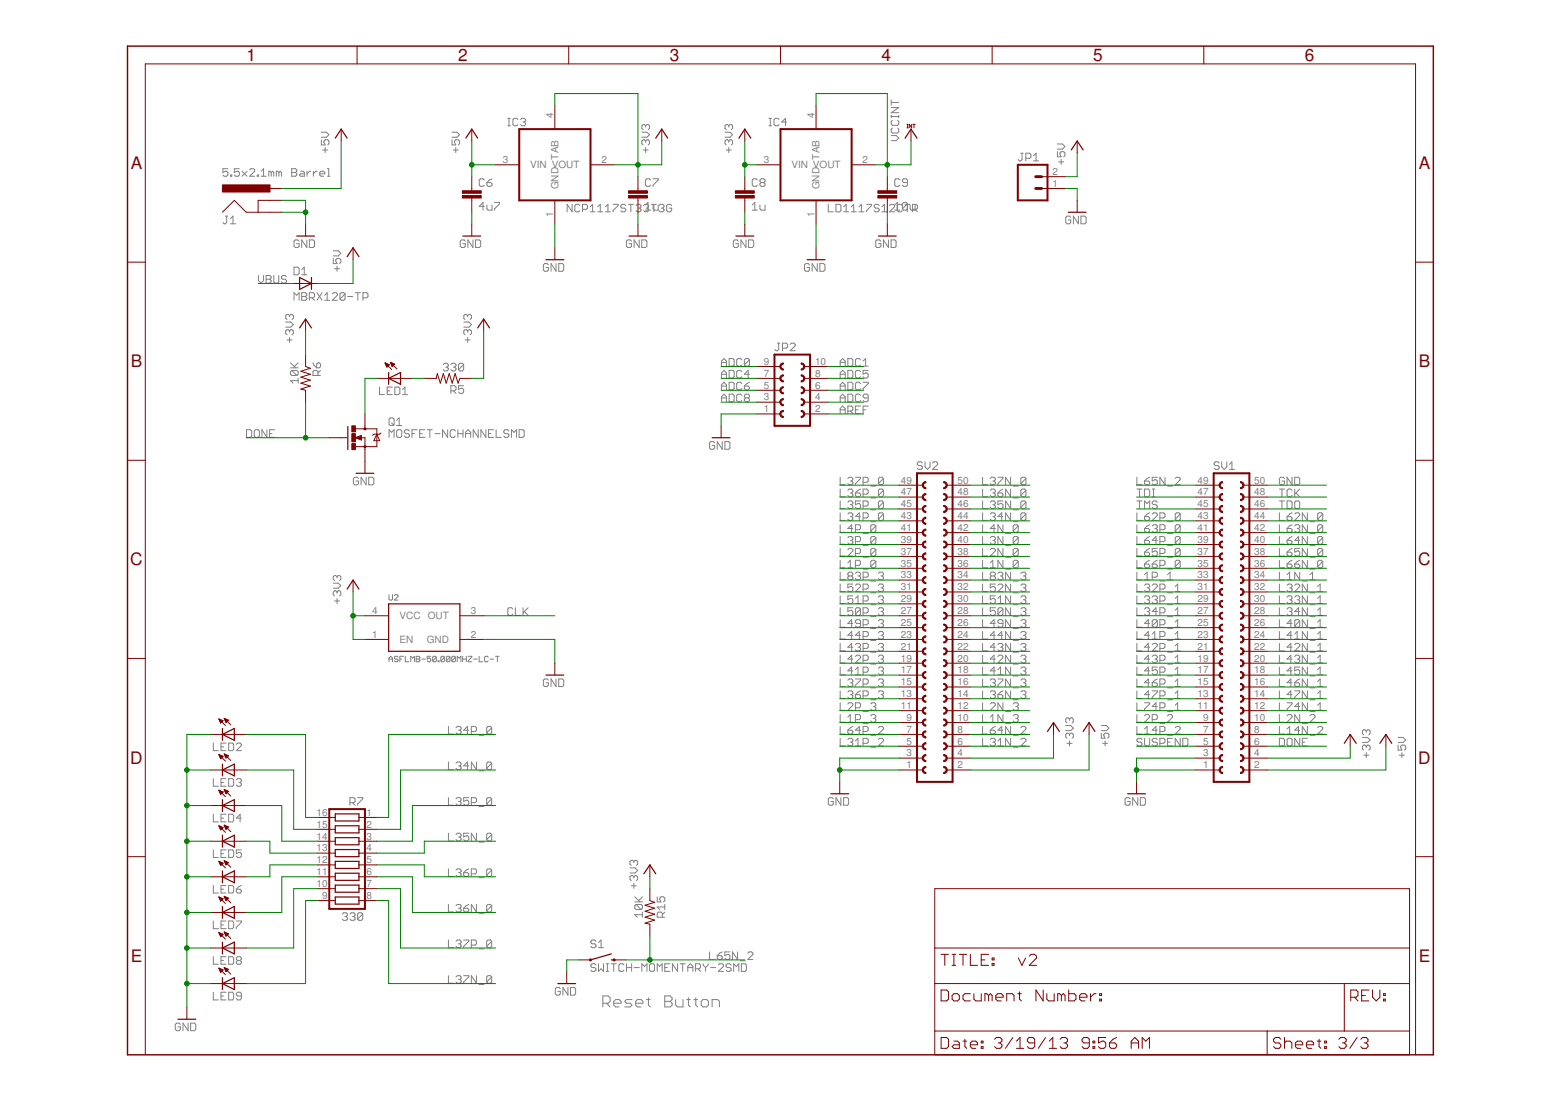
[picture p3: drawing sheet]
<svg xmlns="http://www.w3.org/2000/svg" width="297mm" height="210mm" viewBox="0 0 297 210" stroke-linecap="round" stroke-linejoin="round" font-family="sans-serif">
<defs><g id="words">
<g font-size="3.3" fill="#800000">
<text x="46.9" y="11.6">1</text>
<text x="87.2" y="11.6">2</text>
<text x="127.5" y="11.6">3</text>
<text x="167.8" y="11.6">4</text>
<text x="208.2" y="11.6">5</text>
<text x="248.5" y="11.6">6</text>
<text x="24.9" y="32.2">A</text>
<text x="270.1" y="32.2">A</text>
<text x="24.9" y="70">B</text>
<text x="270.1" y="70">B</text>
<text x="24.8" y="107.7">C</text>
<text x="270" y="107.7">C</text>
<text x="24.8" y="145.5">D</text>
<text x="270" y="145.5">D</text>
<text x="24.9" y="183.2">E</text>
<text x="270.1" y="183.2">E</text>
</g>
<g font-size="1.9" fill="#808080">
<text x="105.3" y="22.5" transform="rotate(-90 105.3 22.5)">4</text>
<text x="155.1" y="22.5" transform="rotate(-90 155.1 22.5)">4</text>
<text x="95.7" y="31.1">3</text>
<text x="101" y="32.1">VIN VOUT</text>
<text x="106.3" y="30.4" transform="rotate(-90 106.3 30.4)">TAB</text>
<text x="114.5" y="31.1">2</text>
<text x="145.5" y="31.1">3</text>
<text x="150.7" y="32.1">VIN VOUT</text>
<text x="156.1" y="30.4" transform="rotate(-90 156.1 30.4)">TAB</text>
<text x="164.2" y="31.1">2</text>
<text x="200.4" y="35.6">1</text>
<text x="200.4" y="33.3">2</text>
<text x="105.3" y="41.3" transform="rotate(-90 105.3 41.3)">1</text>
<text x="106.3" y="36.1" transform="rotate(-90 106.3 36.1)">GND</text>
<text x="155.1" y="41.3" transform="rotate(-90 155.1 41.3)">1</text>
<text x="156.1" y="36.1" transform="rotate(-90 156.1 36.1)">GND</text>
<text x="145.5" y="71.8">7</text>
<text x="145.5" y="69.5">9</text>
<text x="155.2" y="71.8">8</text>
<text x="155.2" y="69.5">10</text>
<text x="145.5" y="76.3">3</text>
<text x="145.5" y="74">5</text>
<text x="155.2" y="76.3">4</text>
<text x="155.2" y="74">6</text>
<text x="145.5" y="78.5">1</text>
<text x="155.2" y="78.5">2</text>
<text x="171.5" y="94.4">47</text>
<text x="171.5" y="92.1">49</text>
<text x="182.3" y="94.4">48</text>
<text x="182.3" y="92.1">50</text>
<text x="228" y="94.4">47</text>
<text x="228" y="92.1">49</text>
<text x="238.8" y="94.4">48</text>
<text x="238.8" y="92.1">50</text>
<text x="171.5" y="101.1">41</text>
<text x="171.5" y="98.9">43</text>
<text x="171.5" y="96.6">45</text>
<text x="182.3" y="101.1">42</text>
<text x="182.3" y="98.9">44</text>
<text x="182.3" y="96.6">46</text>
<text x="228" y="101.1">41</text>
<text x="228" y="98.9">43</text>
<text x="228" y="96.6">45</text>
<text x="238.8" y="101.1">42</text>
<text x="238.8" y="98.9">44</text>
<text x="238.8" y="96.6">46</text>
<text x="171.5" y="107.9">35</text>
<text x="171.5" y="105.7">37</text>
<text x="171.5" y="103.4">39</text>
<text x="182.3" y="107.9">36</text>
<text x="182.3" y="105.7">38</text>
<text x="182.3" y="103.4">40</text>
<text x="228" y="107.9">35</text>
<text x="228" y="105.7">37</text>
<text x="228" y="103.4">39</text>
<text x="238.8" y="107.9">36</text>
<text x="238.8" y="105.7">38</text>
<text x="238.8" y="103.4">40</text>
<text x="171.5" y="112.4">31</text>
<text x="171.5" y="110.2">33</text>
<text x="182.3" y="112.4">32</text>
<text x="182.3" y="110.2">34</text>
<text x="228" y="112.4">31</text>
<text x="228" y="110.2">33</text>
<text x="238.8" y="112.4">32</text>
<text x="238.8" y="110.2">34</text>
<text x="70.9" y="117">4</text>
<text x="76.1" y="118">VCC</text>
<text x="81.5" y="118">OUT</text>
<text x="89.6" y="117">3</text>
<text x="171.5" y="119.2">25</text>
<text x="171.5" y="117">27</text>
<text x="171.5" y="114.7">29</text>
<text x="182.3" y="119.2">26</text>
<text x="182.3" y="117">28</text>
<text x="182.3" y="114.7">30</text>
<text x="228" y="119.2">25</text>
<text x="228" y="117">27</text>
<text x="228" y="114.7">29</text>
<text x="238.8" y="119.2">26</text>
<text x="238.8" y="117">28</text>
<text x="238.8" y="114.7">30</text>
<text x="70.9" y="121.5">1</text>
<text x="76.1" y="122.5">EN</text>
<text x="81.3" y="122.5">GND</text>
<text x="89.6" y="121.5">2</text>
<text x="171.5" y="123.7">21</text>
<text x="171.5" y="121.5">23</text>
<text x="182.3" y="123.7">22</text>
<text x="182.3" y="121.5">24</text>
<text x="228" y="123.7">21</text>
<text x="228" y="121.5">23</text>
<text x="238.8" y="123.7">22</text>
<text x="238.8" y="121.5">24</text>
<text x="171.5" y="130.5">15</text>
<text x="171.5" y="128.3">17</text>
<text x="171.5" y="126">19</text>
<text x="182.3" y="130.5">16</text>
<text x="182.3" y="128.3">18</text>
<text x="182.3" y="126">20</text>
<text x="228" y="130.5">15</text>
<text x="228" y="128.3">17</text>
<text x="228" y="126">19</text>
<text x="238.8" y="130.5">16</text>
<text x="238.8" y="128.3">18</text>
<text x="238.8" y="126">20</text>
<text x="171.5" y="135">11</text>
<text x="171.5" y="132.8">13</text>
<text x="172.6" y="137.3">9</text>
<text x="182.3" y="137.3">10</text>
<text x="182.3" y="135">12</text>
<text x="182.3" y="132.8">14</text>
<text x="228" y="135">11</text>
<text x="228" y="132.8">13</text>
<text x="229.1" y="137.3">9</text>
<text x="238.8" y="137.3">10</text>
<text x="238.8" y="135">12</text>
<text x="238.8" y="132.8">14</text>
<text x="172.6" y="141.8">5</text>
<text x="172.6" y="139.6">7</text>
<text x="182.3" y="141.8">6</text>
<text x="182.3" y="139.6">8</text>
<text x="229.1" y="141.8">5</text>
<text x="229.1" y="139.6">7</text>
<text x="238.8" y="141.8">6</text>
<text x="238.8" y="139.6">8</text>
<text x="172.6" y="146.3">1</text>
<text x="172.6" y="144.1">3</text>
<text x="182.3" y="146.3">2</text>
<text x="182.3" y="144.1">4</text>
<text x="229.1" y="146.3">1</text>
<text x="229.1" y="144.1">3</text>
<text x="238.8" y="146.3">2</text>
<text x="238.8" y="144.1">4</text>
<text x="60.3" y="155.4">16</text>
<text x="69.8" y="155.4">1</text>
<text x="60.3" y="159.9">14</text>
<text x="60.3" y="157.7">15</text>
<text x="69.8" y="157.7">2</text>
<text x="69.8" y="159.9">3</text>
<text x="60.3" y="162.2">13</text>
<text x="60.3" y="166.7">11</text>
<text x="60.3" y="164.4">12</text>
<text x="69.8" y="162.2">4</text>
<text x="69.8" y="166.7">6</text>
<text x="69.8" y="164.4">5</text>
<text x="60.3" y="169">10</text>
<text x="61.3" y="171.2">9</text>
<text x="69.8" y="169">7</text>
<text x="69.8" y="171.2">8</text>
</g>
</g></defs>
<g fill="none" stroke="#808080" stroke-width=".19">
<path d="M169.7 19v1M169.7 19.5h1.4M43.4 32.1h-1v.8l.5-.3h.3l.2 .3v.4l-.2 .3h-.5l-.3-.3M43.9 33.3h.2v.3h-.2zM45.6 32.1h-1v.8l.5-.3h.2l.3 .3v.4l-.3 .3h-.4l-.3-.3M46.1 32.6l.9 1M47 32.6l-.9 1M47.5 32.4l.3-.3h.5l.2 .3v.2l-1 1h1M49 33.3h.2v.3h-.2zM49.7 33.6h1M49.7 32.6l.5-.5v1.5M51.6 32.9l-.2-.3h-.2v1"/>
<path d="M51.6 32.9v.7M51.6 32.9l.3-.3 .2 .3v.7M53.1 32.9l-.2-.3h-.3v1M53.1 32.9v.7M53.1 32.9l.3-.3 .2 .3v.7M55.5 32.1h.8l.2 .3v.2l-.2 .3 .2 .2v.2l-.2 .3h-.8zM55.5 32.9h.8M57.2 32.6h.5l.3 .3v.7h-.8l-.2-.3 .2-.2h.8M58.5 32.6v1M59.2 32.6h-.3l-.4 .5M59.7 32.6v1M60.4 32.6h-.2l-.5 .5"/>
<path d="M60.9 33.1h.9v-.2l-.2-.3h-.5l-.2 .3v.4l.2 .3h.5M61.2 26.6v1h.7l-.2-.7 .2-.3h.5l.2 .3v.5l-.2 .2M61.2 25.2h.9l.5 .5-.5 .4h-.9M61.4 28.6h1M61.9 28.1v1M62.3 32.1h.3v1.5M62.3 33.6h.5M86.1 26.6v1h.7l-.3-.5v-.2l.3-.3h.5l.2 .3v.5l-.2 .2M86.1 25.2h.9l.5 .5-.5 .4h-.9M86.3 28.6h1M86.8 28.1v1M92.2 39.3h-1l.8-.7v1.4"/>
<path d="M92.2 34.3l-.2-.2h-.5l-.3 .2v1l.3 .2h.5l.2-.2M92.7 34.8h.7l.3 .2v.3l-.3 .2h-.5l-.2-.2zM92.7 39.1v.7l.2 .2h.8v-.9M93.7 34.1l-.5 .2-.5 .5M94.2 38.6h.9v.2l-.9 1v.2M96.7 24h.5M96.7 22.5h.5M96.9 22.5v1.5M98.6 22.8l-.2-.3h-.5l-.2 .3v.9l.2 .3h.5l.2-.3M99.1 22.8l.3-.3h.4l.3 .3v.2l-.3 .2M99.6 23.2h.2M99.8 23.2l.3 .3v.2l-.3 .3h-.4l-.3-.3"/>
<path d="M108.9 38.9v1.4l-.9-1.4v1.4M110.4 39.2l-.2-.3h-.5l-.2 .3v.9l.2 .2h.5l.2-.2M110.9 39.9h.7l.3-.3v-.4l-.3-.3h-.7v1.4M112.4 39.4l.4-.5v1.4M113.8 39.4l.5-.5v1.4M115.3 39.4l.5-.5v1.4M116.7 38.9h1v.3l-1 .9v.2M119.1 39.2l-.2-.3h-.5l-.2 .3v.2l.2 .2h.5l.2 .3v.2l-.2 .2h-.5l-.2-.2M119.7 38.9h.9M120.1 38.9v1.4M121.1 39.2l.2-.3h.5l.2 .3v.2l-.2 .2M121.6 39.6h.2"/>
<path d="M121.8 39.6l.2 .3v.2l-.2 .2h-.5l-.2-.2M122.2 25.2h1l.5 .5-.5 .4h-1M122.5 28.6h.9M122.6 39.2l.2-.3h.5l.2 .3v.2l-.2 .2M122.9 39.1l.5-.5v1.4M122.9 24l-.2-.3h-.2l-.3 .3v.4l.3 .3M122.9 26.9l-.2-.3h-.2l-.3 .3v.5l.3 .2M122.9 24l.3-.3h.2l.3 .3v.4l-.3 .3M122.9 26.9l.3-.3h.2l.3 .3v.5l-.3 .2M122.9 24v.2M122.9 26.9v.2M122.9 28.1v1"/>
<path d="M123 39.6h.3M123.3 39.6l.2 .3v.2l-.2 .2h-.5l-.2-.2M123.9 34.3l-.3-.2h-.5l-.2 .2v1l.2 .2h.5l.3-.2M124 38.9h1M124.4 39.1v.7l.2 .2h.7v-.9M124.4 34.1h.9v.2l-.9 1v.2M124.5 38.9v1.4M125.5 39.2l.2-.3h.5l.2 .3v.2l-.2 .2M125.9 39.6h.3M126.2 39.6l.2 .3v.2l-.2 .2h-.5l-.2-.2M127.9 39.2l-.3-.3h-.4l-.3 .3v.9l.3 .2h.4l.3-.2v-.5h-.5M138 25.2h1l.5 .5-.5 .4h-1"/>
<path d="M138.3 28.6h1M138.8 26.9l-.3-.3h-.2l-.3 .3v.5l.3 .2M138.8 26.9l.2-.3h.3l.2 .3v.5l-.2 .2M138.8 24l-.3-.3h-.2l-.3 .3v.4l.3 .3M138.8 24l.2-.3h.3l.2 .3v.4l-.2 .3M138.8 24v.2M138.8 26.9v.2M138.8 28.1v1M143.2 39.1l.5-.5v1.4M144.2 34.3l-.2-.2h-.5l-.3 .2v1l.3 .2h.5l.2-.2M144.7 39.1v.7l.2 .2h.8v-.9M144.9 34.8l-.2-.3v-.2l.2-.2h.5l.3 .2v.2l-.3 .3"/>
<path d="M144.9 34.8l-.2 .2v.3l.2 .2h.5l.3-.2v-.3l-.3-.2M144.9 34.8h.5M146.4 24h.5M146.4 22.5h.5M146.7 22.5v1.5M148.3 22.8l-.2-.3h-.5l-.2 .3v.9l.2 .3h.5l.2-.3M149.8 23.2h-1l.8-.7v1.5M157.7 38.9v1.4h1M159.2 38.9h.7l.2 .3v.9l-.2 .2h-.7zM160.6 39.4l.5-.5v1.4M162.1 39.4l.5-.5v1.4M163.6 39.4l.4-.5v1.4"/>
<path d="M165 38.9h.9v.3l-.9 .9v.2M167.4 39.2l-.2-.3h-.5l-.2 .3v.2l.2 .2h.5l.2 .3v.2l-.2 .2h-.5l-.2-.2M167.9 39.4l.5-.5v1.4M169.4 39.2l.2-.3h.5l.2 .3v.2l-.9 .9h.9M169.7 25.8h.9l.5 .5-.5 .5h-.9M169.7 21.9v.5M169.7 22.2h1.4M169.7 20.5h1.4l-1.4 1h1.4M169.9 24.4l-.2 .2v.5l.2 .2h1l.2-.2v-.5l-.2-.2M169.9 22.9l-.2 .3v.4l.2 .3h1l.2-.3v-.4l-.2-.3M170.4 39.1l.5-.5-.1 1.5 .3 .2h.5l.2-.2M170.8 39.2l.3-.3h.5l.2 .3"/>
<path d="M171.1 21.9v.5M171.3 34.3l-.2-.2h-.5l-.2 .2v1l.2 .2h.5l.2-.2M172.3 38.9h.9M172.8 38.9v1.4M172.8 38.8v1l-.2 .2h-.5l-.3-.2M172.8 38.8l-.2-.2h-.5l-.3 .2v1M172.8 34.8h-.7l-.3-.3v-.2l.3-.2h.5l.2 .2v1l-.2 .2h-.5l-.3-.2M172.8 38.8l-1 1M173.3 39.1v.7l.2 .2h.7v-.9M173.8 39.9h.7l.2-.3v-.4l-.2-.3h-.7v1.4M174.2 39.9l.5 .4M194.4 29.2h.4"/>
<path d="M194.6 29.2v1.2l-.2 .2h-.3l-.2-.2M195.3 30.2h.8l.2-.3v-.5l-.2-.2h-.8v1.4M196.8 30.6h1M196.8 29.7l.5-.5v1.4M201.3 28.9v1h.8l-.3-.5v-.3l.3-.2h.4l.3 .2v.5l-.3 .3M201.3 27.4h1l.5 .5-.5 .5h-1M201.6 30.8h.9M202.1 30.4v.9M42.9 41.2h.5M43.2 41.2v1.2l-.3 .2h-.2l-.3-.2M43.9 42.6h1M43.9 41.7l.5-.5v1.4"/>
<path d="M49.2 52.5v.9l.5 .5 .5-.5v-.9M50.7 52.5h.7l.2 .2v.3l-.2 .2 .2 .2v.3l-.2 .2h-.7zM50.7 53.2h.7M52.1 52.5v1.2l.3 .2h.5l.2-.2v-1.2M54.5 52.7l-.2-.2h-.5l-.2 .2v.3l.2 .2h.5l.2 .2v.3l-.2 .2h-.5l-.2-.2M56 50.9h.7l.3 .2v1l-.3 .2h-.7zM56 57.2v-1.4l.5 .4 .5-.4v1.4M57 45.9l-.3-.2h-.5l-.2 .2v1l.2 .2h.5l.3-.2v-.5h-.5M57.4 51.4l.5-.5v1.4M57.4 55.8h.8l.2 .2v.2l-.2 .3 .2 .2v.3l-.2 .2h-.8zM57.4 56.5h.8M57.4 52.3h1"/>
<path d="M58.4 45.7v1.4l-1-1.4v1.4M58.9 45.7h.7l.3 .2v1l-.3 .2h-.7zM58.9 56.7h.7l.3-.2v-.5l-.3-.2h-.7v1.4M59.4 56.7l.5 .5M60.4 55.8l.9 1.4M61.3 55.8l-.9 1.4M61.8 57.2h1M61.8 56.2l.5-.4v1.4M63.3 56l.2-.2h.5l.2 .2v.2l-.9 1h.9M63.5 49.2v1h.7l-.3-.5v-.2l.3-.3h.5l.2 .3v.5l-.2 .2M63.5 47.8h.9l.5 .5-.5 .4h-.9M63.7 51.2h1"/>
<path d="M64.2 50.7v1M65.7 56l-.3-.2h-.4l-.3 .2v1M65.7 56v1l-.3 .2h-.4l-.3-.2M65.7 56l-1 1M66.2 56.5h1M67.6 55.8h1M68.1 55.8v1.4M69.1 56.7h.7l.3-.2v-.5l-.3-.2h-.7v1.4M88.6 45.9l-.2-.2h-.5l-.3 .2v1l.3 .2h.5l.2-.2v-.5h-.5M90.1 45.7v1.4l-1-1.4v1.4M90.6 45.7h.7l.2 .2v1l-.2 .2h-.7zM104.4 50.5l-.2-.3h-.5l-.2 .3v.9l.2 .3h.5l.2-.3v-.5h-.5"/>
<path d="M105.9 50.2v1.5l-1-1.5v1.5M106.4 50.2h.7l.2 .3v.9l-.2 .3h-.7zM112.4 40.3h.9M113.8 40.3h1M115.3 40.3h.9M120.2 45.9l-.2-.2h-.5l-.2 .2v1l.2 .2h.5l.2-.2v-.5h-.4M121.7 45.7v1.4l-1-1.4v1.4M122.2 45.7h.7l.3 .2v1l-.3 .2h-.7zM122.9 40h1M140.6 45.9l-.2-.2h-.5l-.3 .2v1l.3 .2h.5l.2-.2v-.5h-.5M142 45.7v1.4l-.9-1.4v1.4M142.5 45.7h.8l.2 .2v1l-.2 .2h-.8z"/>
<path d="M143.2 40h1M154.2 50.5l-.3-.3h-.5l-.2 .3v.9l.2 .3h.5l.3-.3v-.5h-.5M155.6 50.2v1.5l-1-1.5v1.5M156.1 50.2h.7l.3 .3v.9l-.3 .3h-.7zM160.6 40.3h1M162.1 40.3h.9M163.6 40.3h.9M167.7 45.9l-.2-.2h-.5l-.2 .2v1l.2 .2h.5l.2-.2v-.5h-.5M167.9 40.3h1M169.2 45.7v1.4l-1-1.4v1.4M169.7 45.7h.7l.2 .2v1l-.2 .2h-.7zM170.4 40h.9"/>
<path d="M203.9 41.4l-.3-.2h-.4l-.3 .2v1l.3 .2h.4l.3-.2v-.5h-.5M205.3 41.2v1.4l-.9-1.4v1.4M205.8 41.2h.8l.2 .2v1l-.2 .2h-.8zM54.4 61.3h1l.5 .5-.5 .5h-1M54.7 64.7h.9M55.1 63l-.2-.2h-.2l-.3 .2v.5l.3 .3M55.1 63l.3-.2h.2l.3 .2v.5l-.3 .3M55.1 60.1l-.2-.2h-.2l-.3 .2v.5l.3 .3M55.1 60.1l.3-.2h.2l.3 .2v.5l-.3 .3M55.1 60.1v.3M55.1 63v.3M55.1 64.3v.9"/>
<path d="M55.3 70.1h1.5M55.3 69.1l1 1M55.6 70.6h.9l.3 .2v.5l-.3 .2M55.6 70.6l-.3 .2v.5l.3 .2h.9M55.6 70.6l.9 .9M56.8 72.5h-1.5l.5 .5M56.8 72v1M56.8 69.1l-.8 .7M59.6 69.1l.2 .5 .5 .5M60.3 69.3l.3-.2h.2l.2 .2v.5l-.2 .3h-.5zM60.6 71.5v-.7l-.3-.2h-.5l-.2 .2v.7h1.4M61 70.6l-.4 .5"/>
<path d="M72.3 73.7v1.5h.9M73.7 74.4h.5M74.3 79.6h.5l.2 .2v1l-.2 .2h-.5l-.2-.2v-1zM74.7 73.7h-1v1.5h1M75.2 73.7h.7l.2 .3v.9l-.2 .3h-.7zM76.6 75.2h1M76.6 74.2l.5-.5v1.5M84.4 69.4l.2-.2h.5l.3 .2v.3l-.3 .2M84.9 69.9h.2M85.1 69.9l.3 .3v.2l-.3 .3h-.5l-.2-.3M85.9 74.4h.7l.2-.2v-.5l-.2-.2h-.7v1.4M85.9 69.4l.2-.2h.5l.2 .2v.3l-.2 .2"/>
<path d="M86.3 69.9h.3M86.3 74.4l.5 .5M86.6 69.9l.2 .3v.2l-.2 .3h-.5l-.2-.3M88.3 69.4l-.3-.2h-.5l-.2 .2v1M88.3 69.4v1l-.3 .3h-.5l-.2-.3M88.3 73.5h-1v.7l.5-.2h.2l.3 .2v.5l-.3 .2h-.5l-.2-.2M88.3 69.4l-1 1M88.3 61.3h1l.5 .5-.5 .5h-1M88.6 64.7h.9M89 60.1l-.2-.2h-.2l-.3 .2v.5l.3 .3M89 63l-.2-.2h-.2l-.3 .2v.5l.3 .3M89 60.1v.3"/>
<path d="M89 63v.3M89 64.3v.9M89 63l.3-.2h.2l.3 .2v.5l-.3 .3M89 60.1l.3-.2h.2l.3 .2v.5l-.3 .3M137.4 73.5h.9M137.4 69.7v-.9l.5-.5 .4 .5v.9M137.4 72v-1l.5-.5 .4 .5v1M137.4 74.3v-1l.5-.5 .4 .5v1M137.4 76.5v-.9l.5-.5 .4 .5v.9M137.4 71.3h.9M137.4 69h.9M137.4 75.8h.9"/>
<path d="M138.8 70.5h.8l.2 .3v1l-.2 .2h-.8zM138.8 75.1h.8l.2 .2v1l-.2 .2h-.8zM138.8 72.8h.8l.2 .3v.9l-.2 .3h-.8zM138.8 68.3h.8l.2 .2v1l-.2 .2h-.8zM141.2 70.8l-.2-.3h-.5l-.2 .3v1l.2 .2h.5l.2-.2M141.2 73.1l-.2-.3h-.5l-.2 .3v.9l.2 .3h.5l.2-.3M141.2 68.5l-.2-.2h-.5l-.2 .2v1l.2 .2h.5l.2-.2M141.2 75.3l-.2-.2h-.5l-.2 .2v1l.2 .2h.5l.2-.2M141.7 73.5h.8l.2 .3v.2l-.2 .3h-.5l-.3-.3zM142 75.8l-.3-.2v-.3l.3-.2h.5l.2 .2v.3l-.2 .2M142 75.8l-.3 .3v.2l.3 .2h.5l.2-.2v-.2l-.2-.3M142 75.8h.5"/>
<path d="M142.7 72.8l-1 .7M142.7 68.5l-.2-.2h-.5l-.3 .2v1M142.7 68.5v1l-.2 .2h-.5l-.3-.2M142.7 71.3h-1l.8-.8v1.5M142.7 68.5l-1 1M148 65.4h.5M148.3 65.4v1.2l-.3 .2h-.2l-.3-.2M149 66.3h.7l.3-.2v-.5l-.3-.2h-.7v1.4M150.5 65.6l.2-.2h.5l.2 .2v.2l-.9 1h.9M160 69.7v-.9l.4-.5 .5 .5v.9M160 72v-1l.4-.5 .5 .5v1M160 74.3v-1l.4-.5 .5 .5v1"/>
<path d="M160 76.5v-.9l.4-.5 .5 .5v.9M160 78.8v-1l.4-.5 .5 .5v1M160 73.5h.9M160 71.3h.9M160 69h.9M160 78.1h.9M160 75.8h.9M161.4 70.5h.8l.2 .3v1l-.2 .2h-.8zM161.4 68.3h.8l.2 .2v1l-.2 .2h-.8zM161.4 72.8h.8l.2 .3v.9l-.2 .3h-.8zM161.4 75.1h.8l.2 .2v1l-.2 .2h-.8zM161.4 78.3h.8l.2-.2v-.5l-.2-.3h-.8v1.5"/>
<path d="M161.9 78.3l.5 .5M162.9 78.1h.5M163.9 70.8l-.3-.3h-.5l-.2 .3v1l.2 .2h.5l.3-.2M163.9 73.1l-.3-.3h-.5l-.2 .3v.9l.2 .3h.5l.3-.3M163.9 68.5l-.3-.2h-.5l-.2 .2v1l.2 .2h.5l.3-.2M163.9 75.3l-.3-.2h-.5l-.2 .2v1l.2 .2h.5l.3-.2M163.9 77.3h-1v1.5h1M164.3 72.8h1v.3l-1 .9v.3M164.3 69.7h1M164.3 68.8l.5-.5v1.4M164.3 78.1h.5M165.3 70.5h-1v.8l.5-.3h.3l.2 .3v.5l-.2 .2h-.5l-.3-.2"/>
<path d="M165.3 75.8h-.7l-.3-.2v-.3l.3-.2h.5l.2 .2v1l-.2 .2h-.5l-.3-.2M165.3 77.3h-1v1.5M46.9 81.9h.8l.2 .2v1l-.2 .2h-.8zM48.6 81.9h.5l.3 .2v1l-.3 .2h-.5l-.2-.2v-1zM50.8 81.9v1.4l-.9-1.4v1.4M51.3 82.6h.5M52.3 81.9h-1v1.4h1M68.3 91.1l-.3-.2h-.5l-.2 .2v1l.2 .3h.5l.3-.3v-.5h-.5M69.7 90.9v1.5l-1-1.5v1.5M70.2 90.9h.7l.3 .2v1l-.3 .3h-.7zM74.1 83.3v-1.4l.4 .4 .5-.4v1.4M74.5 80.6l.5 .4"/>
<path d="M75.5 81h1M75.5 80.1l.5-.5v1.4M75.8 81.9h.5l.2 .2v1l-.2 .2h-.5l-.3-.2v-1zM78 82.1l-.3-.2h-.5l-.2 .2v.2l.2 .3h.5l.3 .2v.3l-.3 .2h-.5l-.2-.2M78.4 82.6h.5M79.4 81.9h-1v1.4M79.9 82.6h.5M80.9 81.9h-1v1.4h1M81.4 81.9h.9M81.9 81.9v1.4M82.8 82.6h1M85.2 81.9v1.4l-.9-1.4v1.4"/>
<path d="M86.7 82.1l-.3-.2h-.4l-.3 .2v1l.3 .2h.4l.3-.2M87.2 82.6h1M87.2 81.9v1.4M88.2 81.9v1.4M88.6 82.6h1M88.6 83.3v-1l.5-.4 .5 .4v1M91.1 81.9v1.4l-1-1.4v1.4M92.5 81.9v1.4l-.9-1.4v1.4M93 82.6h.5M94 81.9h-1v1.4h1M94.5 81.9v1.4h.9M96.9 82.1l-.3-.2h-.4l-.3 .2v.2l.3 .3h.4l.3 .2v.3l-.3 .2h-.4l-.3-.2"/>
<path d="M97.4 83.3v-1.4l.5 .4 .5-.4v1.4M98.8 81.9h.8l.2 .2v1l-.2 .2h-.8zM136.1 84.4l-.3-.3h-.5l-.2 .3v.9l.2 .3h.5l.3-.3v-.5h-.5M137.5 84.1v1.5l-.9-1.5v1.5M138 84.1h.7l.3 .3v.9l-.3 .3h-.7zM160 90.9v1.5h.9M160 93.2v1.4h.9M160 95.4v1.5h.9M160 97.7v1.4h.9M160 99.9v1.5h.9M161.4 91.1l.3-.2h.5l.2 .2v.3l-.2 .2M161.4 93.4l.3-.2h.5l.2 .2v.2l-.2 .3"/>
<path d="M161.4 95.7l.3-.3h.5l.2 .3v.2l-.2 .2M161.4 97.9l.3-.2h.5l.2 .2v.3l-.2 .2M161.9 91.6h.3M161.9 96.1h.3M161.9 93.9h.3M161.9 98.4h.3M162.2 91.6l.2 .3v.2l-.2 .3h-.5l-.3-.3M162.2 93.9l.2 .2v.3l-.2 .2h-.5l-.3-.2M162.2 96.1l.2 .3v.2l-.2 .3h-.5l-.3-.3M162.2 98.4l.2 .3v.2l-.2 .2h-.5l-.3-.2M162.9 90.9h1v.2l-1 1v.3M162.9 93.9h.7l.3 .2v.3l-.3 .2h-.5l-.2-.2z"/>
<path d="M163.9 95.4h-1v.7l.5-.2h.2l.3 .2v.5l-.3 .3h-.5l-.2-.3M163.9 98.4h-1l.7-.7v1.4M163.9 93.2l-1 .7M164.3 91.9h.8l.2-.3v-.5l-.2-.2h-.8v1.5M164.3 94.1h.8l.2-.2v-.5l-.2-.2h-.8v1.4M164.3 96.4h.8l.2-.3v-.4l-.2-.3h-.8v1.5M164.3 98.7h.8l.2-.3v-.5l-.2-.2h-.8v1.4M165.8 97.1h1M165.8 94.8h1M165.8 92.6h1M165.8 99.4h1M168.2 91.1v1l-.2 .3h-.5l-.2-.3"/>
<path d="M168.2 93.4v1l-.2 .2h-.5l-.2-.2M168.2 95.7v.9l-.2 .3h-.5l-.2-.3M168.2 97.9v1l-.2 .2h-.5l-.2-.2M168.2 91.1l-.2-.2h-.5l-.2 .2v1M168.2 95.7l-.2-.3h-.5l-.2 .3v.9M168.2 93.4l-.2-.2h-.5l-.2 .2v1M168.2 97.9l-.2-.2h-.5l-.2 .2v1M168.2 95.7l-.9 .9M168.2 91.1l-.9 1M168.2 97.9l-.9 1M168.2 93.4l-.9 1M175.6 88.2l-.2-.2h-.5l-.2 .2v.3l.2 .2h.5l.2 .2v.3l-.2 .2h-.5l-.2-.2"/>
<path d="M176.1 88v.9l.5 .5 .5-.5v-.9M177.6 88.2l.2-.2h.5l.2 .2v.3l-.9 .9h.9M187.1 90.9v1.5h1M187.1 95.4v1.5h1M187.1 93.2v1.4h1M187.1 97.7v1.4h1M187.1 99.9v1.5h1M188.6 91.1l.2-.2h.5l.2 .2v.3l-.2 .2M188.6 95.7l.2-.3h.5l.2 .3v.2l-.2 .2M188.6 93.4l.2-.2h.5l.2 .2v.2l-.2 .3M188.6 97.9l.2-.2h.5l.2 .2v.3l-.2 .2M189 91.6h.3"/>
<path d="M189 96.1h.3M189 93.9h.3M189 98.4h.3M189.3 91.6l.2 .3v.2l-.2 .3h-.5l-.2-.3M189.3 96.1l.2 .3v.2l-.2 .3h-.5l-.2-.3M189.3 93.9l.2 .2v.3l-.2 .2h-.5l-.2-.2M189.3 98.4l.2 .3v.2l-.2 .2h-.5l-.2-.2M190 90.9h1v.2l-1 1v.3M190 93.9h.7l.3 .2v.3l-.3 .2h-.5l-.2-.2zM191 95.4h-1v.7l.5-.2h.2l.3 .2v.5l-.3 .3h-.5l-.2-.3M191 99.9v1.5l-1-1.5v1.5M191 93.2l-1 .7"/>
<path d="M191 98.4h-1l.7-.7v1.4M192.4 90.9v1.5l-.9-1.5v1.5M192.4 93.2v1.4l-.9-1.4v1.4M192.4 95.4v1.5l-.9-1.5v1.5M192.4 97.7v1.4l-.9-1.4v1.4M192.9 97.1h1M192.9 94.8h1M192.9 92.6h1M192.9 99.4h1M195.3 91.1l-.2-.2h-.5l-.2 .2v1M195.3 91.1v1l-.2 .3h-.5l-.2-.3M195.3 95.7v.9l-.2 .3h-.5l-.2-.3"/>
<path d="M195.3 95.7l-.2-.3h-.5l-.2 .3v.9M195.3 93.4l-.2-.2h-.5l-.2 .2v1M195.3 97.9l-.2-.2h-.5l-.2 .2v1M195.3 93.4v1l-.2 .2h-.5l-.2-.2M195.3 97.9v1l-.2 .2h-.5l-.2-.2M195.3 95.7l-.9 .9M195.3 93.4l-.9 1M195.3 91.1l-.9 1M195.3 97.9l-.9 1M216.5 90.9v1.5h.9M216.5 95.4h.9M216.5 93.2h.9"/>
<path d="M216.5 99.9v1.5h.9M216.5 97.7v1.4h.9M217 93.2v1.4M217 95.4v1.5M217.9 91.6h.8l.2 .3v.2l-.2 .3h-.5l-.3-.3zM217.9 93.2h.8l.2 .2v1l-.2 .2h-.8zM217.9 96.9v-1.5l.5 .5 .5-.5v1.5M217.9 98.4h.8l.2 .3v.2l-.2 .2h-.5l-.3-.2zM218.9 99.9l-.5 .3-.5 .5M218.9 97.7l-.5 .2-.5 .5M218.9 90.9l-.5 .2-.5 .5M219.4 94.6h.5"/>
<path d="M219.4 93.2h.5M219.4 97.9l.2-.2h.5l.3 .2v.3l-1 .9h1M219.6 93.2v1.4M220.4 90.9h-1v.7l.5-.2h.2l.3 .2v.5l-.3 .3h-.5l-.2-.3M220.4 95.7l-.3-.3h-.5l-.2 .3v.2l.2 .2h.5l.3 .3v.2l-.3 .3h-.5l-.2-.3M220.9 98.7h.7l.2-.3v-.5l-.2-.2h-.7v1.4M221.8 90.9v1.5l-.9-1.5v1.5M222.3 92.6h1M222.3 99.4h1M223.8 91.1l.2-.2h.5l.2 .2v.3l-.9 1h.9M224.7 97.9v1l-.2 .2h-.5l-.2-.2M224.7 97.9l-.2-.2h-.5l-.2 .2v1"/>
<path d="M224.7 97.9l-.9 1M232.1 88.2l-.2-.2h-.5l-.2 .2v.3l.2 .2h.5l.2 .2v.3l-.2 .2h-.5l-.2-.2M232.6 88v.9l.5 .5 .5-.5v-.9M234.1 89.4h1M234.1 88.5l.5-.5v1.4M243.6 97.7v1.4h1M243.6 99.9v1.5h1M243.6 95.4h1M243.6 93.2h1M244.1 93.2v1.4M244.1 95.4v1.5M244.6 91.1l-.3-.2h-.5l-.2 .2v1l.2 .3h.5l.3-.3v-.5h-.5"/>
<path d="M245.1 95.4h.7l.2 .3v.9l-.2 .3h-.7zM245.1 98.4h.7l.2 .3v.2l-.2 .2h-.5l-.2-.2zM246 97.7l-.9 .7M246 90.9v1.5l-.9-1.5v1.5M246 93.4l-.2-.2h-.5l-.2 .2v1l.2 .2h.5l.2-.2M246 99.9l-.9 .8M246.5 90.9h.7l.3 .2v1l-.3 .3h-.7zM246.5 93.2v1.4M246.5 97.9l.3-.2h.4l.3 .2v.3l-1 .9h1M246.8 95.4h.4l.3 .3v.9l-.3 .3h-.4l-.3-.3v-.9zM246.8 93.9l.7 .7M247.5 93.2l-1 .9"/>
<path d="M248.9 97.7v1.4l-.9-1.4v1.4M248.9 99.9v1.5l-.9-1.5v1.5M249.4 99.4h1M251.9 97.9v1l-.3 .2h-.5l-.2-.2M251.9 97.9l-.3-.2h-.5l-.2 .2v1M251.9 97.9l-1 1M63.5 111.1h.9l.5 .4-.5 .5h-.9M63.7 114.5h1M64.2 109.9v.2M64.2 112.8v.2M64.2 114v1M64.2 112.8l-.3-.3h-.2l-.2 .3v.5l.2 .2"/>
<path d="M64.2 109.9l-.3-.3h-.2l-.2 .3v.4l.2 .3M64.2 112.8l.2-.3h.3l.2 .3v.5l-.2 .2M64.2 109.9l.2-.3h.3l.2 .3v.4l-.2 .3M74.1 113.3v.8l.1 .2h.4l.1-.2v-.8M75.1 113.4l.2-.1h.3l.2 .1v.2l-.7 .7h.7M97.6 116l-.2-.2h-.5l-.2 .2v1l.2 .2h.5l.2-.2M98.1 115.8v1.4h1M99.6 115.8v1.4M99.8 116.5l.8 .7M100.6 115.8l-1 .9M160 102.2v1.5h.9M160 104.5v1.4h.9"/>
<path d="M160 106.7v1.5h.9M160 109v1.4h.9M160 111.3v1.4h.9M160 113.5v1.5h.9M160 115.8v1.4h.9M160 118v1.5h.9M161.4 102.4l.3-.2h.5l.2 .2v.3l-.2 .2M161.4 104.7l.3-.2h.5l.2 .2v.2l-1 1h1M161.4 107.2l.5-.5v1.5M161.4 108.2h1M161.7 109.7l-.3-.2v-.3l.3-.2h.5l.2 .2v.3l-.2 .2M161.7 109.7l-.3 .2v.3l.3 .2h.5l.2-.2v-.3l-.2-.2"/>
<path d="M161.7 109.7h.5M161.9 102.9h.3M162.2 102.9l.2 .3v.2l-.2 .3h-.5l-.3-.3M162.4 111.3h-1v.7l.5-.3h.3l.2 .3v.5l-.2 .2h-.5l-.3-.2M162.4 113.5h-1v.7l.5-.2h.3l.2 .2v.5l-.2 .3h-.5l-.3-.3M162.4 115.8h-1v.7l.5-.3h.3l.2 .3v.5l-.2 .2h-.5l-.3-.2M162.4 100.7h-1l.8-.8v1.5M162.4 118.7h-1l.8-.7v1.5M162.9 100.9h.7l.3-.2v-.5l-.3-.3h-.7v1.5M162.9 103.2h.7l.3-.3v-.5l-.3-.2h-.7v1.5M162.9 105.4h.7l.3-.2v-.5l-.3-.2h-.7v1.4M162.9 107.7h.7l.3-.3v-.4l-.3-.3h-.7v1.5"/>
<path d="M162.9 109.2l.2-.2h.5l.3 .2v.3l-.3 .2M162.9 111.5l.2-.2h.5l.3 .2v.2l-1 1h1M162.9 114l.5-.5v1.5M162.9 115h1M163.4 109.7h.2M163.6 109.7l.3 .2v.3l-.3 .2h-.5l-.2-.2M163.9 116l-.3-.2h-.5l-.2 .2v1M163.9 118.7h-.8l-.2-.2v-.2l.2-.3h.5l.3 .3v.9l-.3 .3h-.5l-.2-.3M163.9 116v1l-.3 .2h-.5l-.2-.2M163.9 116l-1 1M164.3 114.5h.8l.2-.3v-.5l-.2-.2h-.8v1.5M164.3 109.9h.8l.2-.2v-.5l-.2-.2h-.8v1.4"/>
<path d="M164.3 112.2h.8l.2-.2v-.5l-.2-.2h-.8v1.4M164.3 116.7h.8l.2-.2v-.5l-.2-.2h-.8v1.4M164.3 119h.8l.2-.3v-.4l-.2-.3h-.8v1.5M164.3 108.4h1M164.3 106.2h1M164.3 103.9h1M164.3 101.6h1M165.8 119.7h1M165.8 117.5h1M165.8 115.2h1M165.8 112.9h1M165.8 110.7h1"/>
<path d="M166.8 100.2v1l-.3 .2h-.5l-.2-.2M166.8 102.4v1l-.3 .3h-.5l-.2-.3M166.8 104.7v1l-.3 .2h-.5l-.2-.2M166.8 107v.9l-.3 .3h-.5l-.2-.3M166.8 107l-.3-.3h-.5l-.2 .3v.9M166.8 100.2l-.3-.3h-.5l-.2 .3v1M166.8 102.4l-.3-.2h-.5l-.2 .2v1M166.8 104.7l-.3-.2h-.5l-.2 .2v1M166.8 107l-1 .9M166.8 104.7l-1 1M166.8 102.4l-1 1M166.8 100.2l-1 1"/>
<path d="M167.3 109.2l.2-.2h.5l.2 .2v.3l-.2 .2M167.3 111.5l.2-.2h.5l.2 .2v.2l-.2 .3M167.3 113.7l.2-.2h.5l.2 .2v.3l-.2 .2M167.3 116l.2-.2h.5l.2 .2v.2l-.2 .3M167.3 118.3l.2-.3h.5l.2 .3v.2l-.2 .2M167.7 118.7h.3M167.7 116.5h.3M167.7 114.2h.3M167.7 112h.3M167.7 109.7h.3M168 109.7l.2 .2v.3l-.2 .2h-.5l-.2-.2M168 112l.2 .2v.3l-.2 .2h-.5l-.2-.2"/>
<path d="M168 114.2l.2 .3v.2l-.2 .3h-.5l-.2-.3M168 116.5l.2 .2v.3l-.2 .2h-.5l-.2-.2M168 118.7l.2 .3v.2l-.2 .3h-.5l-.2-.3M187.1 102.2v1.5h1M187.1 104.5v1.4h1M187.1 106.7v1.5h1M187.1 109v1.4h1M187.1 111.3v1.4h1M187.1 113.5v1.5h1M187.1 115.8v1.4h1M187.1 118v1.5h1M188.6 102.4l.2-.2h.5l.2 .2v.3l-.2 .2"/>
<path d="M188.6 104.7l.2-.2h.5l.2 .2v.2l-.9 1h.9M188.6 108.2h.9M188.6 107.2l.4-.5v1.5M188.8 109.7l-.2-.2v-.3l.2-.2h.5l.2 .2v.3l-.2 .2M188.8 109.7l-.2 .2v.3l.2 .2h.5l.2-.2v-.3l-.2-.2M188.8 109.7h.5M189 102.9h.3M189.3 102.9l.2 .3v.2l-.2 .3h-.5l-.2-.3M189.5 111.3h-.9v.7l.7-.3 .2 .3v.5l-.2 .2h-.5l-.2-.2M189.5 113.5h-.9v.7l.7-.2 .2 .2v.5l-.2 .3h-.5l-.2-.3M189.5 115.8h-.9v.7l.7-.3 .2 .3v.5l-.2 .2h-.5l-.2-.2M189.5 100.7h-.9l.7-.8v1.5"/>
<path d="M189.5 118.7h-.9l.7-.7v1.5M190 111.5l.2-.2h.5l.3 .2v.2l-1 1h1M190 109.2l.2-.2h.5l.3 .2v.3l-.3 .2M190 114l.5-.5v1.5M190 115h1M190.5 109.7h.2M190.7 109.7l.3 .2v.3l-.3 .2h-.5l-.2-.2M191 102.2v1.5l-1-1.5v1.5M191 104.5v1.4l-1-1.4v1.4M191 106.7v1.5l-1-1.5v1.5M191 116l-.3-.2h-.5l-.2 .2v1M191 118.7h-.8l-.2-.2v-.2l.2-.3h.5l.3 .3v.9l-.3 .3h-.5l-.2-.3"/>
<path d="M191 116v1l-.3 .2h-.5l-.2-.2M191 116l-1 1M191.5 108.4h.9M191.5 106.2h.9M191.5 103.9h.9M191.5 101.6h.9M192.4 109v1.4l-.9-1.4v1.4M192.4 111.3v1.4l-.9-1.4v1.4M192.4 113.5v1.5l-.9-1.5v1.5M192.4 115.8v1.4l-.9-1.4v1.4M192.4 118v1.5l-.9-1.5v1.5M192.9 119.7h1"/>
<path d="M192.9 117.5h1M192.9 115.2h1M192.9 112.9h1M192.9 110.7h1M193.9 102.4l-.2-.2h-.5l-.3 .2v1M193.9 104.7v1l-.2 .2h-.5l-.3-.2M193.9 107v.9l-.2 .3h-.5l-.3-.3M193.9 107l-.2-.3h-.5l-.3 .3v.9M193.9 104.7l-.2-.2h-.5l-.3 .2v1M193.9 102.4v1l-.2 .3h-.5l-.3-.3M193.9 100.2v1l-.2 .2h-.5l-.3-.2M193.9 100.2l-.2-.3h-.5l-.3 .3v1"/>
<path d="M193.9 100.2l-1 1M193.9 102.4l-1 1M193.9 104.7l-1 1M193.9 107l-1 .9M194.4 111.5l.2-.2h.5l.2 .2v.2l-.2 .3M194.4 109.2l.2-.2h.5l.2 .2v.3l-.2 .2M194.4 113.7l.2-.2h.5l.2 .2v.3l-.2 .2M194.4 116l.2-.2h.5l.2 .2v.2l-.2 .3M194.4 118.3l.2-.3h.5l.2 .3v.2l-.2 .2M194.9 118.7h.2M194.9 116.5h.2M194.9 114.2h.2"/>
<path d="M194.9 112h.2M194.9 109.7h.2M195.1 112l.2 .2v.3l-.2 .2h-.5l-.2-.2M195.1 109.7l.2 .2v.3l-.2 .2h-.5l-.2-.2M195.1 114.2l.2 .3v.2l-.2 .3h-.5l-.2-.3M195.1 116.5l.2 .2v.3l-.2 .2h-.5l-.2-.2M195.1 118.7l.2 .3v.2l-.2 .3h-.5l-.2-.3M216.5 115.8v1.4h.9M216.5 118v1.5h.9M216.5 113.5v1.5h.9M216.5 111.3v1.4h.9M216.5 109v1.4h.9"/>
<path d="M216.5 106.7v1.5h.9M216.5 104.5v1.4h.9M216.5 102.2v1.5h.9M217.9 100.7h.8l.2 .2v.3l-.2 .2h-.5l-.3-.2zM217.9 113.7l.3-.2h.5l.2 .2v.3l-.2 .2M217.9 116l.3-.2h.5l.2 .2v.2l-.2 .3M217.9 111.5l.3-.2h.5l.2 .2v.2l-.2 .3M217.9 110.4h1M217.9 107.4h.8l.2 .3v.2l-.2 .3h-.5l-.3-.3zM217.9 105.2h.8l.2 .2v.3l-.2 .2h-.5l-.3-.2zM217.9 102.9h.8l.2 .3v.2l-.2 .3h-.5l-.3-.3zM217.9 109.5l.5-.5v1.4"/>
<path d="M218.4 116.5h.3M218.4 114.2h.3M218.4 112h.3M218.7 116.5l.2 .2v.3l-.2 .2h-.5l-.3-.2M218.7 114.2l.2 .3v.2l-.2 .3h-.5l-.3-.3M218.7 112l.2 .2v.3l-.2 .2h-.5l-.3-.2M218.9 118.7h-1l.8-.7v1.5M218.9 106.7l-.5 .3-.5 .4M218.9 104.5l-1 .7M218.9 102.2l-1 .7M219.4 113.7l.2-.2h.5l.3 .2v.3l-.3 .2M219.4 111.5l.2-.2h.5l.3 .2v.2l-1 1h1"/>
<path d="M219.4 109.9h.7l.3-.2v-.5l-.3-.2h-.7v1.4M219.4 107.4h.7l.3 .3v.2l-.3 .3h-.5l-.2-.3zM219.4 100.2l.2-.3h.5l.3 .3v.2l-.3 .3M219.9 114.2h.2M219.9 100.7h.2M220.1 114.2l.3 .3v.2l-.3 .3h-.5l-.2-.3M220.1 100.7l.3 .2v.3l-.3 .2h-.5l-.2-.2M220.4 104.5h-1v.7l.5-.3h.2l.3 .3v.5l-.3 .2h-.5l-.2-.2M220.4 118.3v.9l-.3 .3h-.5l-.2-.3M220.4 118.3l-.3-.3h-.5l-.2 .3v.9M220.4 116.5h-1l.7-.7v1.4M220.4 102.9h-1l.7-.7v1.5"/>
<path d="M220.4 118.3l-1 .9M220.4 106.7l-.5 .3-.5 .4M220.9 114.5h.7l.2-.3v-.5l-.2-.2h-.7v1.5M220.9 116.7h.7l.2-.2v-.5l-.2-.2h-.7v1.4M220.9 119h.7l.2-.3v-.4l-.2-.3h-.7v1.5M220.9 112.2h.7l.2-.2v-.5l-.2-.2h-.7v1.4M220.9 110.7h.9M220.9 107.7h.7l.2-.3v-.4l-.2-.3h-.7v1.5M220.9 105.4h.7l.2-.2v-.5l-.2-.2h-.7v1.4M220.9 103.2h.7l.2-.3v-.5l-.2-.2h-.7v1.5M220.9 100.9h.7l.2-.2v-.5l-.2-.3h-.7v1.5M222.3 119.7h1"/>
<path d="M222.3 117.5h1M222.3 115.2h1M222.3 112.9h1M222.3 110.4h1M222.3 108.4h1M222.3 106.2h1M222.3 103.9h1M222.3 101.6h1M222.3 109.5l.5-.5v1.4M223.8 117.2h.9M223.8 119.5h.9M223.8 115h.9"/>
<path d="M223.8 112.7h.9M223.8 111.7l.4-.4v1.4M223.8 114l.4-.5v1.5M223.8 116.2l.4-.4v1.4M223.8 118.5l.4-.5v1.5M224.7 107v.9l-.2 .3h-.5l-.2-.3M224.7 107l-.2-.3h-.5l-.2 .3v.9M224.7 104.7v1l-.2 .2h-.5l-.2-.2M224.7 104.7l-.2-.2h-.5l-.2 .2v1M224.7 102.4v1l-.2 .3h-.5l-.2-.3M224.7 102.4l-.2-.2h-.5l-.2 .2v1M224.7 100.2v1l-.2 .2h-.5l-.2-.2"/>
<path d="M224.7 100.2l-.2-.3h-.5l-.2 .3v1M224.7 107l-.9 .9M224.7 104.7l-.9 1M224.7 102.4l-.9 1M224.7 100.2l-.9 1M243.6 102.2v1.5h1M243.6 104.5v1.4h1M243.6 106.7v1.5h1M243.6 109v1.4h1M243.6 111.3v1.4h1M243.6 113.5v1.5h1M243.6 115.8v1.4h1"/>
<path d="M243.6 118v1.5h1M245.1 111.5l.2-.2h.5l.2 .2v.2l-.2 .3M245.1 100.7h.7l.2 .2v.3l-.2 .2h-.5l-.2-.2zM245.1 102.9h.7l.2 .3v.2l-.2 .3h-.5l-.2-.3zM245.1 105.2h.7l.2 .2v.3l-.2 .2h-.5l-.2-.2zM245.1 107.4h.7l.2 .3v.2l-.2 .3h-.5l-.2-.3zM245.1 113.7l.2-.2h.5l.2 .2v.3l-.2 .2M245.1 116l.2-.2h.5l.2 .2v.2l-.2 .3M245.1 110.4h.9M245.1 109.5l.5-.5v1.4M245.6 116.5h.2M245.6 114.2h.2"/>
<path d="M245.6 112h.2M245.8 112l.2 .2v.3l-.2 .2h-.5l-.2-.2M245.8 114.2l.2 .3v.2l-.2 .3h-.5l-.2-.3M245.8 116.5l.2 .2v.3l-.2 .2h-.5l-.2-.2M246 118.7h-.9l.7-.7v1.5M246 102.2l-.9 .7M246 104.5l-.9 .7M246 106.7l-.9 .7M246.5 107.4h.7l.3 .3v.2l-.3 .3h-.4l-.3-.3zM246.5 100.2l.3-.3h.4l.3 .3v.2l-.3 .3M246.5 111.5l.3-.2h.4l.3 .2v.2l-1 1h1M246.5 113.7l.3-.2h.4l.3 .2v.3l-.3 .2"/>
<path d="M247 114.2h.2M247 100.7h.2M247.2 100.7l.3 .2v.3l-.3 .2h-.4l-.3-.2M247.2 114.2l.3 .3v.2l-.3 .3h-.4l-.3-.3M247.5 118.3v.9l-.3 .3h-.4l-.3-.3M247.5 104.5h-1v.7l.5-.3h.2l.3 .3v.5l-.3 .2h-.4l-.3-.2M247.5 109v1.4l-1-1.4v1.4M247.5 118.3l-.3-.3h-.4l-.3 .3v.9M247.5 116.5h-1l.7-.7v1.4M247.5 102.9h-1l.7-.7v1.5M247.5 106.7l-.5 .3-.5 .4M247.5 118.3l-1 .9"/>
<path d="M248 110.7h.9M248.9 102.2v1.5l-.9-1.5v1.5M248.9 104.5v1.4l-.9-1.4v1.4M248.9 106.7v1.5l-.9-1.5v1.5M248.9 111.3v1.4l-.9-1.4v1.4M248.9 113.5v1.5l-.9-1.5v1.5M248.9 115.8v1.4l-.9-1.4v1.4M248.9 118v1.5l-.9-1.5v1.5M249.4 119.7h1M249.4 117.5h1M249.4 115.2h1M249.4 112.9h1"/>
<path d="M249.4 110.4h1M249.4 108.4h1M249.4 106.2h1M249.4 103.9h1M249.4 101.6h1M249.4 109.5l.5-.5v1.4M250.9 117.2h1M250.9 119.5h1M250.9 115h1M250.9 112.7h1M250.9 111.7l.5-.4v1.4M250.9 114l.5-.5v1.5"/>
<path d="M250.9 116.2l.5-.4v1.4M250.9 118.5l.5-.5v1.5M251.9 107v.9l-.3 .3h-.5l-.2-.3M251.9 107l-.3-.3h-.5l-.2 .3v.9M251.9 104.7v1l-.3 .2h-.5l-.2-.2M251.9 104.7l-.3-.2h-.5l-.2 .2v1M251.9 102.4v1l-.3 .3h-.5l-.2-.3M251.9 102.4l-.3-.2h-.5l-.2 .2v1M251.9 100.2v1l-.3 .2h-.5l-.2-.2M251.9 100.2l-.3-.3h-.5l-.2 .3v1M251.9 100.2l-1 1M251.9 102.4l-1 1"/>
<path d="M251.9 104.7l-1 1M251.9 107l-1 .9M74.1 126v-.7l.3-.3 .3 .3v.7M74.1 125.5h.6M75.8 125.2l-.2-.2h-.3l-.2 .2 .2 .3h.3l.2 .2-.2 .3h-.3l-.2-.1M76.1 125.5h.4M76.8 125h-.7v1M77.2 125v1h.7M78.2 126v-1l.4 .3 .3-.3v1M79.2 125h.6l.1 .2-.1 .3 .1 .4-.1 .1h-.6zM79.2 125.5h.6M80.3 125.5h.7"/>
<path d="M82 125h-.7v.5l.4-.2 .3 .2v.4l-.1 .1h-.4l-.2-.1M83.1 125.2l-.2-.2h-.4l-.1 .2v.7M83.1 125.2v.7l-.2 .1h-.4l-.1-.1M83.1 125.2l-.7 .7M83.4 125.9h.2v.1h-.2zM84.6 125.2l-.1-.2h-.4l-.2 .2v.7M84.6 125.2v.7l-.1 .1h-.4l-.2-.1M84.6 125.2l-.7 .7M85.4 138.4v1.4h.9M85.7 125.2l-.2-.2h-.3l-.2 .2v.7M85.7 125.2v.7l-.2 .1h-.3l-.2-.1M85.7 125.2l-.7 .7"/>
<path d="M86.7 125.2l-.1-.2h-.4l-.2 .2v.7M86.7 125.2v.7l-.1 .1h-.4l-.2-.1M86.7 125.2l-.7 .7M86.8 138.6l.3-.2h.5l.2 .2v.3l-.2 .2M87.1 126v-1l.3 .3 .4-.3v1M87.3 139.1h.3M87.6 139.1l.2 .2v.3l-.2 .2h-.5l-.3-.2M88.1 125.5h.7M88.1 125v1M88.8 125v1M89.1 125h.7v.2l-.7 .7v.1h.7M89.3 139.1h-1l.7-.7v1.4"/>
<path d="M89.7 139.3h.8l.2-.2v-.5l-.2-.2h-.8v1.4M90.2 125.5h.7M91.2 125v1h.7M93 125.2l-.2-.2h-.4l-.1 .2v.7l.1 .1h.4l.2-.1M93.3 125.5h.7M93.6 138.6l-.2-.2h-.5l-.2 .2v1M93.6 138.6v1l-.2 .2h-.5l-.2-.2M93.6 138.6l-.9 1M94.3 125h.7M94.7 125v1M104.4 129.6l-.2-.3h-.5l-.2 .3v.9l.2 .3h.5l.2-.3v-.5h-.5M105.9 129.3v1.5l-1-1.5v1.5"/>
<path d="M106.4 129.3h.7l.2 .3v.9l-.2 .3h-.7zM160 129.3v1.5h.9M160 120.3v1.4h.9M160 122.6v1.4h.9M160 124.8v1.5h.9M160 127.1v1.4h.9M160 131.6v1.4h.9M160 133.9v1.4h.9M160 136.1v1.5h.9M160 138.4v1.4h.9M161.4 129.6l.3-.3h.5l.2 .3v.2l-.2 .2M161.4 139.1h.8l.2 .2v.3l-.2 .2h-.5l-.3-.2z"/>
<path d="M161.4 131.8l.3-.2h.5l.2 .2v.3l-.2 .2M161.4 134.1l.3-.2h.5l.2 .2v.2l-1 1h1M161.4 137.6h1M161.4 136.6l.5-.5v1.5M161.9 130h.3M161.9 132.3h.3M162.2 130l.2 .3v.2l-.2 .3h-.5l-.3-.3M162.2 132.3l.2 .2v.3l-.2 .2h-.5l-.3-.2M162.4 125.5h-1l.8-.7v1.5M162.4 138.4l-1 .7M162.4 121h-1l.8-.7v1.4M162.4 123.3h-1l.8-.7v1.4"/>
<path d="M162.4 127.8h-1l.8-.7v1.4M162.9 129.3h1v.3l-1 .9v.3M162.9 132.3h.7l.3 .2v.3l-.3 .2h-.5l-.2-.2zM162.9 134.8h.7l.3-.2v-.5l-.3-.2h-.7v1.4M162.9 137.1h.7l.3-.3v-.4l-.3-.3h-.7v1.5M162.9 122.8l.2-.2h.5l.3 .2v.2l-.3 .3M162.9 125.1l.2-.3h.5l.3 .3v.2l-1 1h1M162.9 127.6l.5-.5v1.4M162.9 128.5h1M163.4 123.3h.2M163.6 123.3l.3 .2v.3l-.3 .2h-.5l-.2-.2M163.9 139.1h-1l.7-.7v1.4"/>
<path d="M163.9 121h-1l.7-.7v1.4M163.9 131.6l-.5 .2-.5 .5M164.3 128h.8l.2-.2v-.5l-.2-.2h-.8v1.4M164.3 130.3h.8l.2-.3v-.4l-.2-.3h-.8v1.5M164.3 121.2h.8l.2-.2v-.5l-.2-.2h-.8v1.4M164.3 123.5h.8l.2-.2v-.5l-.2-.2h-.8v1.4M164.3 125.8h.8l.2-.3v-.4l-.2-.3h-.8v1.5M164.3 132.5h.8l.2-.2v-.5l-.2-.2h-.8v1.4M164.3 139.3h.8l.2-.2v-.5l-.2-.2h-.8v1.4M164.3 137.8h1M164.3 135.5h1M165.8 134.1l.2-.2h.5l.3 .2v.2l-.3 .3"/>
<path d="M165.8 136.4l.2-.3h.5l.3 .3v.2l-.3 .2M165.8 133.3h1M165.8 131h1M165.8 128.8h1M165.8 126.5h1M165.8 124.2h1M165.8 122h1M166.3 136.8h.2M166.3 134.6h.2M166.5 134.6l.3 .2v.3l-.3 .2h-.5l-.2-.2M166.5 136.8l.3 .3v.2l-.3 .3h-.5l-.2-.3M167.3 120.5l.2-.2h.5l.2 .2v.3l-.2 .2"/>
<path d="M167.3 122.8l.2-.2h.5l.2 .2v.2l-.2 .3M167.3 125.1l.2-.3h.5l.2 .3v.2l-.2 .2M167.3 127.3l.2-.2h.5l.2 .2v.3l-.2 .2M167.3 129.6l.2-.3h.5l.2 .3v.2l-.2 .2M167.3 131.8l.2-.2h.5l.2 .2v.3l-.2 .2M167.3 138.6l.2-.2h.5l.2 .2v.3l-.9 .9h.9M167.7 125.5h.3M167.7 130h.3M167.7 132.3h.3M167.7 127.8h.3M167.7 123.3h.3M167.7 121h.3"/>
<path d="M168 121l.2 .2v.3l-.2 .2h-.5l-.2-.2M168 123.3l.2 .2v.3l-.2 .2h-.5l-.2-.2M168 125.5l.2 .3v.2l-.2 .3h-.5l-.2-.3M168 127.8l.2 .2v.3l-.2 .2h-.5l-.2-.2M168 130l.2 .3v.2l-.2 .3h-.5l-.2-.3M168 132.3l.2 .2v.3l-.2 .2h-.5l-.2-.2M187.1 129.3v1.5h1M187.1 120.3v1.4h1M187.1 122.6v1.4h1M187.1 124.8v1.5h1M187.1 127.1v1.4h1M187.1 131.6v1.4h1"/>
<path d="M187.1 133.9v1.4h1M187.1 136.1v1.5h1M187.1 138.4v1.4h1M188.6 129.6l.2-.3h.5l.2 .3v.2l-.2 .2M188.6 131.8l.2-.2h.5l.2 .2v.3l-.2 .2M188.6 134.1l.2-.2h.5l.2 .2v.2l-.9 1h.9M188.6 139.1h.7l.2 .2v.3l-.2 .2h-.5l-.2-.2zM188.6 137.6h.9M188.6 136.6l.4-.5v1.5M189 130h.3M189 132.3h.3M189.3 130l.2 .3v.2l-.2 .3h-.5l-.2-.3"/>
<path d="M189.3 132.3l.2 .2v.3l-.2 .2h-.5l-.2-.2M189.5 123.3h-.9l.7-.7v1.4M189.5 125.5h-.9l.7-.7v1.5M189.5 127.8h-.9l.7-.7v1.4M189.5 121h-.9l.7-.7v1.4M189.5 138.4l-.9 .7M190 129.3h1v.3l-1 .9v.3M190 132.3h.7l.3 .2v.3l-.3 .2h-.5l-.2-.2zM190 122.8l.2-.2h.5l.3 .2v.2l-.3 .3M190 125.1l.2-.3h.5l.3 .3v.2l-1 1h1M190 128.5h1M190 127.6l.5-.5v1.4"/>
<path d="M190.5 123.3h.2M190.7 123.3l.3 .2v.3l-.3 .2h-.5l-.2-.2M191 133.9v1.4l-1-1.4v1.4M191 136.1v1.5l-1-1.5v1.5M191 139.1h-1l.7-.7v1.4M191 121h-1l.7-.7v1.4M191 131.6l-1 .7M191.5 137.8h.9M191.5 135.5h.9M192.4 120.3v1.4l-.9-1.4v1.4M192.4 122.6v1.4l-.9-1.4v1.4M192.4 124.8v1.5l-.9-1.5v1.5"/>
<path d="M192.4 127.1v1.4l-.9-1.4v1.4M192.4 129.3v1.5l-.9-1.5v1.5M192.4 131.6v1.4l-.9-1.4v1.4M192.4 138.4v1.4l-.9-1.4v1.4M192.9 136.4l.3-.3h.5l.2 .3v.2l-.2 .2M192.9 134.1l.3-.2h.5l.2 .2v.2l-.2 .3M192.9 133.3h1M192.9 131h1M192.9 128.8h1M192.9 126.5h1M192.9 124.2h1M192.9 122h1"/>
<path d="M193.4 136.8h.3M193.4 134.6h.3M193.7 136.8l.2 .3v.2l-.2 .3h-.5l-.3-.3M193.7 134.6l.2 .2v.3l-.2 .2h-.5l-.3-.2M194.4 129.6l.2-.3h.5l.2 .3v.2l-.2 .2M194.4 125.1l.2-.3h.5l.2 .3v.2l-.2 .2M194.4 120.5l.2-.2h.5l.2 .2v.3l-.2 .2M194.4 122.8l.2-.2h.5l.2 .2v.2l-.2 .3M194.4 127.3l.2-.2h.5l.2 .2v.3l-.2 .2M194.4 131.8l.2-.2h.5l.2 .2v.3l-.2 .2M194.4 138.6l.2-.2h.5l.2 .2v.3l-.9 .9h.9M194.9 125.5h.2"/>
<path d="M194.9 130h.2M194.9 132.3h.2M194.9 127.8h.2M194.9 123.3h.2M194.9 121h.2M195.1 130l.2 .3v.2l-.2 .3h-.5l-.2-.3M195.1 125.5l.2 .3v.2l-.2 .3h-.5l-.2-.3M195.1 121l.2 .2v.3l-.2 .2h-.5l-.2-.2M195.1 123.3l.2 .2v.3l-.2 .2h-.5l-.2-.2M195.1 127.8l.2 .2v.3l-.2 .2h-.5l-.2-.2M195.1 132.3l.2 .2v.3l-.2 .2h-.5l-.2-.2M202.9 138.2h1l.5 .5-.5 .5h-1"/>
<path d="M203.6 137v.2M203.6 139.9v.2M203.6 139.9l-.2-.2h-.2l-.3 .2v.5l.3 .2M203.6 137l-.2-.3h-.2l-.3 .3v.5l.3 .2M203.6 139.9l.3-.2h.2l.3 .2v.5l-.3 .2M203.6 137l.3-.3h.2l.3 .3v.5l-.3 .2M209.7 139.7v.9h.7l-.2-.7 .2-.2h.5l.2 .2v.5l-.2 .2M209.7 138.2h1l.4 .5-.4 .5h-1M216.5 129.3v1.5h.9M216.5 138.4v1.4h.9M216.5 136.1v1.5h.9M216.5 133.9v1.4h.9"/>
<path d="M216.5 131.6v1.4h.9M216.5 127.1v1.4h.9M216.5 124.8v1.5h.9M216.5 122.6v1.4h.9M216.5 120.3v1.4h.9M217.9 139.8h1M217.9 136.4l.3-.3h.5l.2 .3v.2l-1 1h1M217.9 133.9h1v.2l-1 1v.2M217.9 138.9l.5-.5v1.4M218.9 125.5h-1l.8-.7v1.5M218.9 130h-1l.8-.7v1.5M218.9 132.3h-1l.8-.7v1.4"/>
<path d="M218.9 127.8h-1l.8-.7v1.4M218.9 123.3h-1l.8-.7v1.4M218.9 121h-1l.8-.7v1.4M219.4 130h.7l.3 .3v.2l-.3 .3h-.5l-.2-.3zM219.4 137.1h.7l.3-.3v-.4l-.3-.3h-.7v1.5M219.4 131.6h1v.2l-1 1v.2M219.4 125.1l.2-.3h.5l.3 .3v.2l-.3 .2M219.4 122.8l.2-.2h.5l.3 .2v.2l-1 1h1M219.4 121.7h1M219.4 120.8l.5-.5v1.4M219.9 125.5h.2M220.1 125.5l.3 .3v.2l-.3 .3h-.5l-.2-.3"/>
<path d="M220.4 139.1h-1l.7-.7v1.4M220.4 134.6h-1l.7-.7v1.4M220.4 127.1h-1v.7l.5-.2h.2l.3 .2v.5l-.3 .2h-.5l-.2-.2M220.4 129.3l-.5 .3-.5 .4M220.9 130.3h.7l.2-.3v-.4l-.2-.3h-.7v1.5M220.9 139.3h.7l.2-.2v-.5l-.2-.2h-.7v1.4M220.9 137.8h.9M220.9 134.8h.7l.2-.2v-.5l-.2-.2h-.7v1.4M220.9 132.5h.7l.2-.2v-.5l-.2-.2h-.7v1.4M220.9 128h.7l.2-.2v-.5l-.2-.2h-.7v1.4M220.9 125.8h.7l.2-.3v-.4l-.2-.3h-.7v1.5M220.9 123.5h.7l.2-.2v-.5l-.2-.2h-.7v1.4"/>
<path d="M220.9 121.2h.7l.2-.2v-.5l-.2-.2h-.7v1.4M222.3 136.4l.2-.3h.5l.3 .3v.2l-1 1h1M222.3 135.5h1M222.3 133.3h1M222.3 131h1M222.3 128.8h1M222.3 126.5h1M222.3 124.2h1M222.3 122h1M223.8 130.8h.9M223.8 138.6l.2-.2h.5l.2 .2v.3l-.9 .9h.9M223.8 135.3h.9"/>
<path d="M223.8 133h.9M223.8 128.5h.9M223.8 126.3h.9M223.8 124h.9M223.8 121.7h.9M223.8 134.3l.4-.4v1.4M223.8 120.8l.4-.5v1.4M223.8 123l.4-.4v1.4M223.8 125.3l.4-.5v1.5M223.8 127.6l.4-.5v1.4M223.8 129.8l.4-.5v1.5M223.8 132.1l.4-.5v1.4"/>
<path d="M243.6 129.3v1.5h1M243.6 120.3v1.4h1M243.6 122.6v1.4h1M243.6 124.8v1.5h1M243.6 127.1v1.4h1M243.6 131.6v1.4h1M243.6 133.9v1.4h1M243.6 136.1v1.5h1M243.6 138.4v1.4h1M245.1 133.9h.9v.2l-.9 1v.2M245.1 136.4l.2-.3h.5l.2 .3v.2l-.9 1h.9M245.1 139.8h.9"/>
<path d="M245.1 138.9l.5-.5v1.4M246 125.5h-.9l.7-.7v1.5M246 130h-.9l.7-.7v1.5M246 132.3h-.9l.7-.7v1.4M246 127.8h-.9l.7-.7v1.4M246 123.3h-.9l.7-.7v1.4M246 121h-.9l.7-.7v1.4M246.5 130h.7l.3 .3v.2l-.3 .3h-.4l-.3-.3zM246.5 131.6h1v.2l-1 1v.2M246.5 122.8l.3-.2h.4l.3 .2v.2l-1 1h1M246.5 125.1l.3-.3h.4l.3 .3v.2l-.3 .2M246.5 121.7h1"/>
<path d="M246.5 120.8l.5-.5v1.4M247 125.5h.2M247.2 125.5l.3 .3v.2l-.3 .3h-.4l-.3-.3M247.5 127.1h-1v.7l.5-.2h.2l.3 .2v.5l-.3 .2h-.4l-.3-.2M247.5 136.1v1.5l-1-1.5v1.5M247.5 139.1h-1l.7-.7v1.4M247.5 134.6h-1l.7-.7v1.4M247.5 129.3l-.5 .3-.5 .4M248 137.8h.9M248.9 120.3v1.4l-.9-1.4v1.4M248.9 122.6v1.4l-.9-1.4v1.4M248.9 124.8v1.5l-.9-1.5v1.5"/>
<path d="M248.9 127.1v1.4l-.9-1.4v1.4M248.9 129.3v1.5l-.9-1.5v1.5M248.9 131.6v1.4l-.9-1.4v1.4M248.9 133.9v1.4l-.9-1.4v1.4M248.9 138.4v1.4l-.9-1.4v1.4M249.4 136.4l.3-.3h.4l.3 .3v.2l-1 1h1M249.4 135.5h1M249.4 133.3h1M249.4 131h1M249.4 128.8h1M249.4 126.5h1M249.4 124.2h1"/>
<path d="M249.4 122h1M250.9 130.8h1M250.9 138.6l.2-.2h.5l.3 .2v.3l-1 .9h1M250.9 135.3h1M250.9 133h1M250.9 128.5h1M250.9 126.3h1M250.9 124h1M250.9 121.7h1M250.9 134.3l.5-.4v1.4M250.9 120.8l.5-.5v1.4M250.9 123l.5-.4v1.4"/>
<path d="M250.9 125.3l.5-.5v1.5M250.9 127.6l.5-.5v1.4M250.9 129.8l.5-.5v1.5M250.9 132.1l.5-.5v1.4M260.2 139.2v.3M260.2 139.2l-.3-.2h-.2l-.3 .2v.5l.3 .3M260.2 139.2l.2-.2h.2l.3 .2v.5l-.3 .3M40.6 141.5v1.5h1M40.6 148.3v1.5h1M40.6 155.1v1.4h1M42.1 142.3h.5M42.1 149h.5"/>
<path d="M42.1 155.8h.5M43.1 141.5h-1v1.5h1M43.1 148.3h-1v1.5h1M43.1 155.1h-1v1.4h1M43.5 141.5h.8l.2 .3v.9l-.2 .3h-.8zM43.5 148.3h.8l.2 .2v1l-.2 .3h-.8zM43.5 155.1h.8l.2 .2v1l-.2 .2h-.8zM45 141.8l.2-.3h.5l.3 .3v.2l-1 1h1M45 148.5l.2-.2h.5l.3 .2v.3l-.3 .2M45.5 149h.2M45.7 149l.3 .3v.2l-.3 .3h-.5l-.2-.3M46 155.8h-1l.7-.7v1.4"/>
<path d="M66.6 152.9h.8l.2-.2v-.5l-.2-.3h-.8v1.5M67.1 152.9l.5 .5M68.1 151.9h1v.3l-1 .9v.3M85.4 151.9v1.5h.9M85.4 145.1v1.5h.9M85.4 158.7v1.5h.9M86.8 152.2l.3-.3h.5l.2 .3v.2l-.2 .3M86.8 145.4l.3-.3h.5l.2 .3v.2l-.2 .3M86.8 159l.3-.3h.5l.2 .3v.2l-.2 .2M87.3 152.7h.3M87.3 159.4h.3M87.3 145.9h.3"/>
<path d="M87.6 152.7l.2 .2v.2l-.2 .3h-.5l-.3-.3M87.6 145.9l.2 .2v.2l-.2 .3h-.5l-.3-.3M87.6 159.4l.2 .3v.2l-.2 .3h-.5l-.3-.3M89.3 158.7h-1v.7l.5-.2h.2l.3 .2v.5l-.3 .3h-.5l-.2-.3M89.3 151.9h-1v.8l.5-.3h.2l.3 .3v.4l-.3 .3h-.5l-.2-.3M89.3 145.9h-1l.7-.8v1.5M89.7 152.9h.8l.2-.2v-.5l-.2-.3h-.8v1.5M90.7 145.1v1.5l-1-1.5v1.5M90.7 158.7v1.5l-1-1.5v1.5M91.2 153.6h1M91.2 140.1h1M91.2 146.8h1"/>
<path d="M93.6 152.2v.9l-.2 .3h-.5l-.2-.3M93.6 152.2l-.2-.3h-.5l-.2 .3v.9M93.6 145.4l-.2-.3h-.5l-.2 .3v.9M93.6 159l-.2-.3h-.5l-.2 .3v.9M93.6 145.4v.9l-.2 .3h-.5l-.2-.3M93.6 159v.9l-.2 .3h-.5l-.2-.3M93.6 152.2l-.9 .9M93.6 159l-.9 .9M93.6 145.4l-.9 .9M158.7 152.2l-.3-.3h-.5l-.2 .3v.9l.2 .3h.5l.3-.3v-.4h-.5M160 140.6v1.5h.9M160.1 151.9v1.5l-.9-1.5v1.5"/>
<path d="M160.6 151.9h.8l.2 .3v.9l-.2 .3h-.8zM161.4 140.9l.3-.3h.5l.2 .3v.2l-.2 .3M161.9 141.4h.3M162.2 141.4l.2 .2v.2l-.2 .3h-.5l-.3-.3M162.9 142.1h1M162.9 141.1l.5-.5v1.5M164.3 141.6h.8l.2-.2v-.5l-.2-.3h-.8v1.5M165.8 142.3h1M165.8 140.1h1M167.3 140.9l.2-.3h.5l.2 .3v.2l-.9 1h.9M187.1 140.6v1.5h1M188.6 140.9l.2-.3h.5l.2 .3v.2l-.2 .3"/>
<path d="M189 141.4h.3M189.3 141.4l.2 .2v.2l-.2 .3h-.5l-.2-.3M190 142.1h1M190 141.1l.5-.5v1.5M192.4 140.6v1.5l-.9-1.5v1.5M192.9 142.3h1M192.9 140.1h1M194.4 140.9l.2-.3h.5l.2 .3v.2l-.9 1h.9M203.2 141.6h.9M203.6 141.1v1M209.9 141.6h1M210.4 141.1v1"/>
<path d="M215.2 152.2l-.3-.3h-.4l-.3 .3v.9l.3 .3h.4l.3-.3v-.4h-.5M216.6 151.9v1.5l-.9-1.5v1.5M217.1 151.9h.8l.2 .3v.9l-.2 .3h-.8zM217.4 140.9l-.2-.3h-.5l-.2 .3v.2l.2 .3h.5l.2 .2v.2l-.2 .3h-.5l-.2-.3M217.9 140.6v1.2l.3 .3h.5l.2-.3v-1.2M220.4 140.9l-.3-.3h-.5l-.2 .3v.2l.2 .3h.5l.3 .2v.2l-.3 .3h-.5l-.2-.3M220.9 141.6h.7l.2-.2v-.5l-.2-.3h-.7v1.5M222.3 141.4h.5M222.3 140.1h1M223.3 140.6h-1v1.5h1M224.7 140.6v1.5l-.9-1.5v1.5M225.2 140.6h.8l.2 .3v.9l-.2 .3h-.8z"/>
<path d="M243.6 140.6h.7l.3 .3v.9l-.3 .3h-.7zM245.3 140.6h.5l.2 .3v.9l-.2 .3h-.5l-.2-.3v-.9zM247.5 140.6v1.5l-1-1.5v1.5M248 141.4h.5M248.9 140.6h-.9v1.5h.9M249.4 140.1h1M259.4 140.5h1l.5 .4-.5 .5h-1M259.7 143.8h.9M260.2 142.2v.2M260.2 143.4v.9M260.2 142.2l-.3-.3h-.2l-.3 .3v.4l.3 .3M260.2 142.2l.2-.3h.2l.3 .3v.4l-.3 .3"/>
<path d="M266.2 141.9v1h.7l-.2-.5v-.2l.2-.3h.5l.3 .3v.4l-.3 .3M266.2 140.5h1l.5 .4-.5 .5h-1M266.4 143.8h1M266.9 143.4v.9M40.6 161.9v1.4h1M40.6 168.7v1.4h1M40.6 175.4v1.5h1M42.1 162.6h.5M42.1 169.4h.5M42.1 176.2h.5M43.1 161.9h-1v1.4h1M43.1 168.7h-1v1.4h1"/>
<path d="M43.1 175.4h-1v1.5h1M43.5 161.9h.8l.2 .2v1l-.2 .2h-.8zM43.5 168.7h.8l.2 .2v1l-.2 .2h-.8zM43.5 175.4h.8l.2 .3v.9l-.2 .3h-.8zM45 169.4h.7l.3 .2v.3l-.3 .2h-.5l-.2-.2zM45 175.4h1v.3l-1 .9v.3M46 161.9h-1v.7l.5-.2h.2l.3 .2v.5l-.3 .2h-.5l-.2-.2M46 168.7l-.5 .2-.5 .5M65.2 174.1l.2-.2h.5l.2 .2v.2l-.2 .3M65.7 174.6h.2M65.9 174.6l.2 .2v.3l-.2 .2h-.5l-.2-.2M66.6 174.1l.3-.2h.5l.2 .2v.2l-.2 .3"/>
<path d="M67.1 174.6h.3M67.4 174.6l.2 .2v.3l-.2 .2h-.5l-.3-.2M69.1 174.1l-.3-.2h-.5l-.2 .2v1M69.1 174.1v1l-.3 .2h-.5l-.2-.2M69.1 174.1l-1 1M85.4 179v1.5h.9M85.4 165.5v1.4h.9M85.4 172.3v1.4h.9M86.8 172.5l.3-.2h.5l.2 .2v.3l-.2 .2M86.8 165.7l.3-.2h.5l.2 .2v.3l-.2 .2M86.8 179.3l.3-.3h.5l.2 .3v.2l-.2 .3M87.3 179.8h.3"/>
<path d="M87.3 173h.3M87.3 166.2h.3M87.6 166.2l.2 .3v.2l-.2 .2h-.5l-.3-.2M87.6 173l.2 .2v.3l-.2 .2h-.5l-.3-.2M87.6 179.8l.2 .2v.3l-.2 .2h-.5l-.3-.2M88.3 166.2h.7l.3 .3v.2l-.3 .2h-.5l-.2-.2zM88.3 173h.7l.3 .2v.3l-.3 .2h-.5l-.2-.2zM88.3 179h1v.3l-1 1v.2M89.3 172.3l-.5 .2-.5 .5M89.3 165.5l-.5 .2-.5 .5M89.7 166.5h.8l.2-.3v-.5l-.2-.2h-.8v1.4M90.7 172.3v1.4l-1-1.4v1.4"/>
<path d="M91.2 160.4h1M91.2 174h1M91.2 167.2h1M93.6 172.5l-.2-.2h-.5l-.2 .2v1M93.6 179.3l-.2-.3h-.5l-.2 .3v1M93.6 179.3v1l-.2 .2h-.5l-.2-.2M93.6 165.7l-.2-.2h-.5l-.2 .2v1M93.6 165.7v1l-.2 .2h-.5l-.2-.2M93.6 172.5v1l-.2 .2h-.5l-.2-.2M93.6 172.5l-.9 1M93.6 179.3l-.9 1M93.6 165.7l-.9 1"/>
<path d="M113.5 179.3l-.3-.3h-.5l-.2 .3v.2l.2 .3h.5l.3 .2v.3l-.3 .2h-.5l-.2-.2M114 179.5l.4-.5v1.5M120 165.3h.9l.5 .5-.5 .5h-.9M120.2 168.7h1M120.7 167l-.3-.2h-.2l-.2 .2v.5l.2 .2M120.7 164.1v.2M120.7 167v.3M120.7 168.2v1M120.7 164.1l-.3-.2h-.2l-.2 .2v.5l.2 .2M120.7 167l.2-.2h.3l.2 .2v.5l-.2 .2M120.7 164.1l.2-.2h.3l.2 .2v.5l-.2 .2M120.9 171.8h1.4"/>
<path d="M120.9 170.8l.9 1M121.1 172.3l-.2 .2v.5l.2 .2h1M121.1 172.3h1l.2 .2v.5l-.2 .2M121.1 172.3l1 .9M122.3 174.2h-1.4l.4 .5M122.3 173.7v1M122.3 170.8l-.7 .8M125.1 170.8v1h.8l-.3-.5v-.2l.3-.3h.4l.3 .3v.5l-.3 .2M126.1 174.7v-.7l-.2-.3h-.5l-.3 .3v.7h1.5M126.6 172.3v.9M126.6 173.7l-.5 .5M126.6 172.8h-1.5l.5 .4"/>
<path d="M34.4 195.1l-.3-.2h-.5l-.2 .2v1l.2 .2h.5l.3-.2v-.5h-.5M35.8 194.9v1.4l-1-1.4v1.4M36.3 194.9h.7l.3 .2v1l-.3 .2h-.7zM40.6 182.2v1.5h1M40.6 189v1.5h1M42.1 189.7h.5M42.1 182.9h.5M43.1 182.2h-1v1.5h1M43.1 189h-1v1.5h1M43.5 182.2h.8l.2 .3v.9l-.2 .3h-.8zM43.5 189h.8l.2 .3v.9l-.2 .3h-.8zM45.2 182.9l-.2-.2v-.2l.2-.3h.5l.3 .3v.2l-.3 .2"/>
<path d="M45.2 182.9l-.2 .3v.2l.2 .3h.5l.3-.3v-.2l-.3-.3M45.2 182.9h.5M46 189.7h-.8l-.2-.2v-.2l.2-.3h.5l.3 .3v.9l-.3 .3h-.5l-.2-.3M85.4 185.8v1.5h.9M86.8 186.1l.3-.3h.5l.2 .3v.2l-.2 .3M87.3 186.6h.3M87.6 186.6l.2 .2v.2l-.2 .3h-.5l-.3-.3M88.3 185.8h1v.3l-1 .9v.3M89.7 180h.8l.2-.2v-.5l-.2-.3h-.8v1.5M90.7 185.8v1.5l-1-1.5v1.5M91.2 180.7h1M91.2 187.5h1"/>
<path d="M93.6 186.1l-.2-.3h-.5l-.2 .3v.9M93.6 186.1v.9l-.2 .3h-.5l-.2-.3M93.6 186.1l-.9 .9M106.7 188.3l-.3-.2h-.4l-.3 .2v1l.3 .2h.4l.3-.2v-.5h-.5M108.1 188.1v1.4l-.9-1.4v1.4M108.6 188.1h.8l.2 .2v1l-.2 .2h-.8zM113.5 183.8l-.3-.2h-.5l-.2 .2v.3l.2 .2h.5l.3 .2v.3l-.3 .2h-.5l-.2-.2M114 183.6v1.4l.4-.5 .5 .5v-1.4M114 180.5h.9M114.8 191.1h1l.4-.4v-.6l-.4-.4h-1v2.1M115.4 183.6h.5M115.4 185h.5"/>
<path d="M115.5 191.1l.7 .7M115.7 183.6v1.4M116.4 183.6h.9M116.9 191.1h1.4v-.4l-.4-.3h-.7l-.3 .3v.7l.3 .4h.7M116.9 183.6v1.4M118.8 183.8l-.2-.2h-.5l-.3 .2v1l.3 .2h.5l.2-.2M119.3 184.3h1M119.3 183.6v1.4M120.3 183.6v1.4M120.3 190.4h-1l-.3 .3 .3 .4h.7l.3 .3-.3 .4h-1M120.8 184.3h.9M121 191.1h1.4v-.4l-.3-.3h-.7l-.4 .3v.7l.4 .4h.7"/>
<path d="M122.2 185v-1.4l.5 .5 .5-.5v1.4M123.1 190.4h.7M123.5 190.1v1.3l.3 .4M123.9 183.6h.5l.2 .2v1l-.2 .2h-.5l-.2-.2v-1zM125.1 185v-1.4l.5 .5 .5-.5v1.4M126.6 189.7h1l.4 .4v.3l-.4 .3 .4 .4v.3l-.4 .4h-1zM126.6 190.7h1M126.6 184.3h.5M127.6 183.6h-1v1.4h1M128.7 190.4v1l.3 .4h1v-1.4M129 183.6v1.4l-1-1.4v1.4M129.5 183.6h1"/>
<path d="M130 183.6v1.4M130.7 190.4h.7M131 184.3h.9M131 185v-.9l.4-.5 .5 .5v.9M131.1 190.1v1.3l.3 .4M132.1 190.4h.7M132.4 184.5h.7l.3-.2v-.5l-.3-.2h-.7v1.4M132.5 190.1v1.3l.3 .4M132.9 184.5l.5 .5M133.5 190.7l.4-.3h.7l.3 .3v.7l-.3 .4h-.7l-.4-.4zM133.9 183.6v.2l.4 .5M134.3 184.3v.7"/>
<path d="M134.8 183.6v.2l-.5 .5M135.1 181.3v1.5h1M135.3 184.3h1M135.6 191.8v-1.4h1l.4 .3v1.1M136.6 182h.7l.2 .3v.2l-.2 .3h-.5l-.2-.3zM136.8 183.8l.2-.2h.5l.3 .2v.3l-1 .9h1M137.5 181.3l-.9 .7M139 181.3h-1v.7l.7-.2 .3 .2v.5l-.3 .3h-.4l-.3-.3M139.2 183.8l-.2-.2h-.5l-.3 .2v.3l.3 .2h.5l.2 .2v.3l-.2 .2h-.5l-.3-.2M139.7 185v-1.4l.5 .5 .5-.5v1.4M140.4 181.3v1.5l-.9-1.5v1.5M140.9 183h1"/>
<path d="M141.2 183.6h.7l.2 .2v1l-.2 .2h-.7zM142.4 181.5l.2-.2h.5l.3 .2v.3l-1 1h1"/>
</g>
<g fill="none" stroke="#800000" stroke-width=".23">
<path d="M63.8 26.3l1.2-1.7 1.1 1.7M88.7 26.3l1.1-1.7 1.2 1.7M124.9 26.3l1.1-1.7 1.1 1.7M140.7 26.3l1.1-1.7 1.2 1.7M172.3 26.3l1.2-1.7 1.1 1.7M204 28.6l1.1-1.7 1.1 1.7M56.5 45h3.4M57 52.9l2.3 1.1-2.3 1.1zM59.3 52.9v2.2M66.1 48.9l1.1-1.7 1.1 1.7M88.1 45h3.4M103.9 49.5h3.5"/>
<path d="M119.8 45h3.4M140.1 45h3.4M153.7 49.5h3.4M167.3 45h3.3M203.4 40.4h3.4M57 62.5l1.2-1.7 1.1 1.7M74 71v2.2M74 72.1l2.3-1.1v2.2zM91 62.5l1.1-1.7 1.1 1.7M66.2 81.2v4.4M67.8 90.1h3.4M135.6 83.4h3.4"/>
<path d="M66.1 112.2l1.1-1.7 1.1 1.7M74 115h13.6v9.1h-13.6zM42.4 139.9l2.2-1.2v2.3zM42.4 138.7v2.3M103.9 128.6h3.5M199.5 139.3l1.1-1.7 1.1 1.7M206.2 139.3l1.2-1.7 1.1 1.7M42.4 145.5v2.3M42.4 152.3v2.3M42.4 159.1v2.3M42.4 146.7l2.2-1.2v2.3zM42.4 153.4l2.2-1.1v2.3z"/>
<path d="M63.8 155h4.5v1.4h-4.5zM63.8 157.3h4.5v1.3h-4.5zM63.8 159.6h4.5v1.3h-4.5zM158.2 151.2h3.4M214.7 151.2h3.4M256 141.6l1.1-1.7 1.1 1.7M262.7 141.6l1.2-1.7 1.1 1.7M42.4 165.9v2.2M42.4 172.7v2.2M42.4 179.5v2.2M42.4 160.2l2.2-1.1v2.3zM42.4 167l2.2-1.1v2.2z"/>
<path d="M42.4 173.8l2.2-1.1v2.2zM63.8 161.8h4.5v1.4h-4.5zM63.8 164.1h4.5v1.3h-4.5zM63.8 166.3h4.5v1.4h-4.5zM63.8 168.6h4.5v1.3h-4.5zM63.8 170.9h4.5v1.3h-4.5zM122.6 166.4l1.1-1.7 1.2 1.7M33.9 194.1h3.4M42.4 186.2v2.3M42.4 180.6l2.2-1.1v2.2zM42.4 187.3l2.2-1.1v2.3zM106.2 187.3h3.4"/>
<path d="M116.4 182.8h.5M116.4 181.7l-4 1.1"/>
</g>
<g fill="none" stroke="#800000" stroke-width=".19">
<path d="M68 8.8v3.4M108.3 8.8v3.4M148.6 8.8v3.4M188.9 8.8v3.4M229.2 8.8v3.4M51.4 35.9h2.3M53.7 38.2h-4.6v2.2M65 24.6v2.3M89.8 24.6v2.3M89.8 33.7v2.7M89.8 37.7v2.7M94.4 31.4h4.5"/>
<path d="M105.6 20.1v4.5M105.6 38.2v4.5M112.4 31.4h4.5M121.5 33.7v2.7M121.5 37.7v2.7M126 24.6v2.3M141.8 24.6v2.3M141.8 33.7v2.7M141.8 37.7v2.7M144.1 31.4h4.5M155.4 20.1v4.5M155.4 38.2v4.5"/>
<path d="M162.2 31.4h4.5M169 33.7v2.7M169 37.7v2.7M172.7 24.3h.2M172.7 23.7h.2M172.8 23.7v.6M173.5 24.6v2.3M173.6 23.7v.6l-.5-.6v.6M173.8 23.7h.5M174 23.7v.6M198.3 35.9h4.6M198.3 33.7h4.6"/>
<path d="M205.1 26.9v2.2M205.1 38.2v2.2M24.3 49.9h3.4M42.4 40.4l2.2-2.2 2.3 2.2h6.8M55.9 54h4.6M58.2 42.7v2.3M67.2 47.2v2.3M89.8 42.7v2.3M105.6 47.2v2.3M121.5 42.7v2.3M141.8 42.7v2.3M155.4 47.2v2.3"/>
<path d="M169 42.7v2.3M269.5 49.9h3.4M58.2 60.8v2.2M58.2 67.5v2.3l.9 .3-1.8 .6 1.8 .6-1.8 .5 1.8 .6-1.8 .6 1.8 .5-1.8 .6 .9 .2v2.3M69.5 78.8v2.9M71.8 72.1h6.7M73.3 69.1l1.3 1.3M73.3 69.1l.8 .4-.4 .4zM73.4 69.2h.1M73.4 69.3h.3M73.4 69.4h.6M73.5 69.5h.6"/>
<path d="M73.5 69.6h.5M73.6 69.7h.3M73.6 69.8h.2M74.3 69l1.3 1.3M74.3 69l.8 .4-.4 .4zM74.4 69.1h.1M74.4 69.2h.4M74.5 69.3h.5M74.5 69.4h.6M74.5 69.5h.5M74.6 69.6h.3M74.7 69.7h.1"/>
<path d="M80.8 72.1h2.3l.2-.9 .5 1.8 .6-1.8 .6 1.8 .5-1.8 .6 1.8 .6-1.8 .5 1.8 .4-.9h2.2M92.1 60.8v2.2M144.1 72.1h4.5M144.1 78.8h4.5M144.1 76.6h4.5M144.1 74.3h4.5M144.1 69.8h4.5M153.1 72.1h4.5M153.1 78.8h4.5M153.1 76.6h4.5M153.1 74.3h4.5M153.1 69.8h4.5"/>
<path d="M24.3 87.7h3.4M62.7 83.4h3.4M67.7 83.4l1.1-.5v.9zM67.7 81.7h4.1v3.4h-4.1M68.7 83.4h.8v6.7M71.8 82.7l.5 1.2h-1.1zM72.5 82.5l-.2 .2h-1.1l-.2 .2M137.3 81.1v2.3M171.2 99.2h4.5M171.2 96.9h4.5M171.2 94.7h4.5M171.2 92.4h4.5"/>
<path d="M180.3 99.2h4.5M180.3 96.9h4.5M180.3 94.7h4.5M180.3 92.4h4.5M227.7 99.2h4.5M227.7 96.9h4.5M227.7 94.7h4.5M227.7 92.4h4.5M236.7 99.2h4.6M236.7 96.9h4.6M236.7 94.7h4.6M236.7 92.4h4.6"/>
<path d="M269.5 87.7h3.4M67.2 110.5v2.3M69.5 117.3h4.5M87.6 117.3h4.5M171.2 117.3h4.5M171.2 119.5h4.5M171.2 115h4.5M171.2 112.8h4.5M171.2 110.5h4.5M171.2 108.2h4.5M171.2 106h4.5M171.2 103.7h4.5"/>
<path d="M171.2 101.5h4.5M180.3 117.3h4.5M180.3 119.5h4.5M180.3 115h4.5M180.3 112.8h4.5M180.3 110.5h4.5M180.3 108.2h4.5M180.3 106h4.5M180.3 103.7h4.5M180.3 101.5h4.5M227.7 117.3h4.5M227.7 119.5h4.5"/>
<path d="M227.7 115h4.5M227.7 112.8h4.5M227.7 110.5h4.5M227.7 108.2h4.5M227.7 106h4.5M227.7 103.7h4.5M227.7 101.5h4.5M236.7 117.3h4.6M236.7 119.5h4.6M236.7 115h4.6M236.7 112.8h4.6M236.7 110.5h4.6"/>
<path d="M236.7 108.2h4.6M236.7 106h4.6M236.7 103.7h4.6M236.7 101.5h4.6M24.3 125.4h3.4M40.1 139.9h6.8M41.7 136.9l1.2 1.3M41.7 136.9l.8 .4-.5 .4zM41.7 137h.2M41.8 137.1h.3M41.8 137.2h.6M41.8 137.4h.6"/>
<path d="M41.9 137.5h.4M42 137.5h.2M42 137.6h.1M42.7 136.8l1.2 1.3M42.7 136.8l.8 .4-.5 .4zM42.7 136.9h.2M42.8 137h.4M42.8 137.1h.6M42.9 137.2h.5M42.9 137.4h.4M43 137.5h.2M43 137.5h.1"/>
<path d="M69.5 121.8h4.5M87.6 121.8h4.5M105.6 126.3v2.3M171.2 139.9h4.5M171.2 121.8h4.5M171.2 137.6h4.5M171.2 135.4h4.5M171.2 133.1h4.5M171.2 130.9h4.5M171.2 128.6h4.5M171.2 126.3h4.5M171.2 124.1h4.5"/>
<path d="M180.3 139.9h4.5M180.3 121.8h4.5M180.3 137.6h4.5M180.3 135.4h4.5M180.3 133.1h4.5M180.3 130.9h4.5M180.3 128.6h4.5M180.3 126.3h4.5M180.3 124.1h4.5M200.6 137.6v2.3M207.4 137.6v2.3M227.7 139.9h4.5"/>
<path d="M227.7 121.8h4.5M227.7 137.6h4.5M227.7 135.4h4.5M227.7 133.1h4.5M227.7 130.9h4.5M227.7 128.6h4.5M227.7 126.3h4.5M227.7 124.1h4.5M236.7 139.9h4.6M236.7 121.8h4.6M236.7 137.6h4.6M236.7 135.4h4.6"/>
<path d="M236.7 133.1h4.6M236.7 130.9h4.6M236.7 128.6h4.6M236.7 126.3h4.6M236.7 124.1h4.6M257.1 139.9v2.2M263.9 139.9v2.2M269.5 125.4h3.4M40.1 146.7h6.8M40.1 153.4h6.8M41.7 143.7l1.2 1.3M41.7 143.7l.8 .4-.5 .4"/>
<path d="M41.7 143.7l.3 .8M41.7 150.5l1.2 1.2M41.7 150.5l.8 .4M41.7 150.5l.3 .8M41.7 157.3l1.2 1.2M41.7 157.3l.8 .3-.5 .5zM41.7 143.8h.1M41.7 150.5h.1M41.7 157.4h.2M41.7 150.6h.3M41.8 143.9h.3M41.8 157.5h.4"/>
<path d="M41.8 150.7h.4M41.8 144h.5M41.8 150.9h.7M41.8 157.6h.6M41.8 144.1h.6M41.9 151h.5M41.9 157.7h.5M41.9 144.2h.4M41.9 151h.4M41.9 157.8h.4M41.9 144.3h.3M42 151.2h.2"/>
<path d="M42 157.9h.2M42 144.4h.1M42 158h.1M42 144.5h.1M42 151.3h.1M42.5 150.9l-.5 .4M42.7 143.6l1.2 1.3M42.7 143.6l.8 .4-.5 .4zM42.7 150.4l1.2 1.2M42.7 150.4l.8 .3-.5 .5zM42.7 157.2l1.2 1.2M42.7 157.2l.8 .3-.5 .5z"/>
<path d="M42.7 157.2h.1M42.7 150.4h.1M42.7 143.7h.2M42.8 150.5h.2M42.8 157.3h.2M42.8 143.8h.3M42.8 150.6h.5M42.8 157.4h.4M42.8 143.9h.5M42.8 150.7h.7M42.8 157.5h.6M42.9 144h.6"/>
<path d="M42.9 150.9h.5M42.9 157.6h.5M42.9 144.1h.4M42.9 157.7h.4M42.9 144.2h.3M42.9 151h.4M43 157.8h.2M43 144.3h.1M43 151h.2M43 157.9h.1M43 151.2h.1M60.5 155.7h3.3"/>
<path d="M60.5 158h3.3M68.3 155.7h3.5M68.3 158h3.5M159.9 148.9v2.3M171.2 146.7h4.5M171.2 144.4h4.5M171.2 142.1h4.5M180.3 146.7h4.5M180.3 144.4h4.5M180.3 142.1h4.5M216.4 148.9v2.3M227.7 146.7h4.5"/>
<path d="M227.7 144.4h4.5M227.7 142.1h4.5M236.7 146.7h4.6M236.7 144.4h4.6M236.7 142.1h4.6M24.3 163.2h3.4M40.1 160.2h6.8M40.1 167h6.8M40.1 173.8h6.8M41.7 164.1l1.2 1.2M41.7 164.1l.8 .3-.5 .5zM41.7 170.9l1.2 1.2"/>
<path d="M41.7 170.9l.8 .3M41.7 170.9l.3 .7 .5-.4M41.7 177.6l1.2 1.3M41.7 177.6l.8 .4-.5 .4zM41.7 170.9h.1M41.7 177.7h.1M41.7 164.1h.1M41.7 171h.3M41.7 177.8h.3M41.8 164.3h.3M41.8 171.1h.5M41.8 177.9h.4"/>
<path d="M41.8 164.4h.5M41.8 171.2h.7M41.8 177.9h.6M41.8 164.4h.6M41.9 178.1h.5M41.9 164.5h.4M41.9 171.3h.5M41.9 178.2h.4M41.9 164.7h.3M41.9 171.4h.3M42 178.3h.2M42 164.8h.1"/>
<path d="M42 171.5h.1M42 178.4h.1M42 171.6h.1M42.7 164l1.2 1.2M42.7 164l.8 .3-.5 .4zM42.7 170.7l1.2 1.3M42.7 170.7l.8 .4-.5 .4M42.7 170.7l.3 .8M42.7 177.5l1.2 1.3M42.7 177.5l.8 .4-.5 .4zM42.7 170.8h.1M42.7 177.5h.1"/>
<path d="M42.7 164h.2M42.8 177.7h.2M42.8 164.1h.3M42.8 170.9h.3M42.8 177.8h.4M42.8 164.3h.6M42.8 171h.5M42.8 177.9h.7M42.9 164.4h.5M42.9 171.1h.6M42.9 177.9h.5M42.9 164.4h.4"/>
<path d="M42.9 171.2h.5M42.9 178.1h.4M42.9 171.3h.4M43 164.5h.2M43 178.2h.2M43 171.4h.2M43 164.7h.1M43 171.5h.1M43 178.3h.1M60.5 160.2h3.3M60.5 167h3.3M60.5 164.7h3.3"/>
<path d="M60.5 171.5h3.3M60.5 169.3h3.3M60.5 162.5h3.3M68.3 160.2h3.5M68.3 167h3.5M68.3 164.7h3.5M68.3 171.5h3.5M68.3 169.3h3.5M68.3 162.5h3.5M123.7 169.3v2.2l1 .4-1.9 .5 1.9 .6-1.9 .6 1.9 .5-1.9 .6 1.9 .6-1.9 .5 .9 .2v2.3M123.7 164.7v2.3M178 169.3h90.4v31.6h-90.4z"/>
<path d="M269.5 163.2h3.4M35.6 191.9v2.2M40.1 180.6h6.8M40.1 187.3h6.8M41.7 184.4l1.2 1.3M41.7 184.4l.8 .3-.5 .5zM41.7 184.5h.2M41.8 184.6h.3M41.8 184.7h.6M41.8 184.8h.6M41.9 184.9h.4M42 185h.2"/>
<path d="M42 185.1h.1M42.7 184.3l1.2 1.2M42.7 184.3l.8 .3-.5 .5zM42.7 184.4h.2M42.8 184.5h.4M42.8 184.6h.6M42.9 184.7h.5M42.9 184.8h.4M43 184.9h.2M43 185h.1M107.9 185.1v2.2M110.2 182.8h2.2"/>
<path d="M116.9 182.8h2.3M178 180.6h90.4M178 187.3h90.4M178 196.4h90.4M179.2 188.6h1.1l.3 .3v1.4l-.3 .3h-1.1zM179.2 197.6h1.1l.3 .4v1.3l-.3 .4h-1.1zM179.2 181.8h1.4M179.9 181.8v2.1M181.3 189.6l.3-.3h.7l.4 .3v.7l-.4 .3h-.7l-.3-.3zM181.3 181.8h.7M181.3 183.9h.7M181.6 198.3h.7l.4 .3v1.1h-1.1l-.3-.4 .3-.3h1.1"/>
<path d="M181.6 181.8v2.1M182.7 181.8h1.4M183.4 198.3h.7M183.4 181.8v2.1M183.7 198v1.3l.4 .4M184.8 199h1.3v-.4l-.3-.3h-.7l-.3 .3v.7l.3 .4h.7M184.8 181.8v2.1h1.3M184.8 189.3h-1.1l-.3 .3v.7l.3 .3h1.1M185.4 189.3v1l.4 .3h1v-1.3M186.8 182.8h.7M186.8 199.3h.4v.4h-.4zM186.8 198.3h.4v.3h-.4z"/>
<path d="M188.2 189.6l.4-.3 .3 .3v1M188.2 181.8h-1.4v2.1h1.4M188.2 189.6l-.3-.3h-.4v1.3M188.2 189.6v1M188.9 182.5h.4v.3h-.4zM188.9 183.5h.4v.4h-.4zM189.4 198l.3-.4h.7l.4 .4v.3l-.4 .3M189.6 189.9h1.4v-.3l-.4-.3h-.6l-.4 .3v.7l.4 .3h.6M190.1 198.6h.3M190.4 198.6l.4 .4v.3l-.4 .4h-.7l-.3-.4M191.7 190.6v-1.3h1l.4 .3v1M192.8 197.6l-1.3 2.1"/>
<path d="M193.5 199.7h1.4M193.5 198.3l.7-.7v2.1M193.8 189.3h.7M193.9 182.5l.7 1.4 .7-1.4M194.1 188.9v1.4l.4 .3M196 182.1l.3-.3h.7l.4 .3v.4l-1.4 1.4h1.4M197 198.6h-1l-.4-.3v-.3l.4-.4h.7l.3 .4v1.3l-.3 .4h-.7l-.4-.4M198.6 188.6v2l-1.3-2v2M199.1 197.6l-1.4 2.1M199.3 189.3v1l.4 .3h1v-1.3M199.8 199.7h1.4M199.8 198.3l.7-.7v2.1"/>
<path d="M201.9 198l.3-.4h.7l.4 .4v.3l-.4 .3M202.1 189.6l-.3-.3h-.4v1.3M202.1 189.6v1M202.1 189.6l.4-.3 .3 .3v1M202.6 198.6h.3M202.9 198.6l.4 .4v.3l-.4 .4h-.7l-.3-.4M203.5 188.6v2h1l.4-.3v-.7l-.4-.3h-1M205.6 189.9h1.4v-.3l-.4-.3h-.7l-.3 .3v.7l.3 .3h.7M207.4 198.6h-1l-.4-.3v-.3l.4-.4h.7l.3 .4v1.3l-.3 .4h-.7l-.4-.4M207.6 189.3v1.3M208.1 199.3h.3v.4h-.3zM208.1 198.3h.3v.3h-.3z"/>
<path d="M208.7 189.3h-.4l-.7 .6M209.4 190.3h.3v.3h-.3zM209.4 189.3h.3v.3h-.3zM210.5 197.6h-1.4v1l.7-.3h.4l.3 .3v.7l-.3 .4h-.7l-.4-.4M211.2 198.6h1.1l.3 .4v.3l-.3 .4h-.7l-.4-.4zM212.6 197.6l-.7 .4-.7 .6M215.4 198.6h1.4M215.4 199.7v-1.4l.7-.7 .7 .7v1.4M217.5 199.7v-2.1l.7 .7 .7-.7v2.1M241.3 196.4v4.5M243.9 198l-.4-.4h-.7l-.3 .4v.3l.3 .3h.7l.4 .4v.3l-.4 .4h-.7l-.3-.4M244.6 198.6l.3-.3h.7l.4 .3v1.1"/>
<path d="M244.6 197.6v2.1M246.7 199h1.4v-.4l-.4-.3h-.7l-.3 .3v.7l.3 .4h.7M248.8 199h1.3v-.4l-.3-.3h-.7l-.3 .3v.7l.3 .4h.7M250.8 198.3h.7M251.2 198v1.3l.3 .4M252.2 199.3h.4v.4h-.4zM252.2 198.3h.4v.3h-.4zM254.9 198l.4-.4h.7l.3 .4v.3l-.3 .3M255.6 198.6h.4M256 187.3v9.1M256 198.6l.3 .4v.3l-.3 .4h-.7l-.4-.4M257.2 189.9h1l.4-.3v-.7l-.4-.3h-1v2"/>
<path d="M257.9 189.9l.7 .7M258.4 197.6l-1.4 2.1M259.1 198l.3-.4h.7l.4 .4v.3l-.4 .3M259.3 189.6h.7M259.8 198.6h.3M260.1 198.6l.4 .4v.3l-.4 .4h-.7l-.3-.4M260.7 188.6h-1.4v2h1.4M261.3 188.6v1.3l.7 .7 .7-.7v-1.3M263.4 190.3h.4v.3h-.4zM263.4 189.3h.4v.3h-.4zM27.7 200.9v-188.7h241.8v188.7"/>
</g>
<g fill="none" stroke="#800000" stroke-width=".38">
<path d="M98.9 24.6h13.5v13.6h-13.5zM148.6 24.6h13.6v13.6h-13.6zM193.8 31.4h5.7v6.8h-5.7zM147.5 67.5h6.7v13.6h-6.7zM174.6 90.1h6.8v58.8h-6.8zM231.1 90.1h6.8v58.8h-6.8zM62.7 154.1h6.8v19h-6.8z"/>
<circle cx="69.5" cy="85.1" r=".11"/>
<circle cx="69.5" cy="81.7" r=".11"/>
<circle cx="112.4" cy="182.8" r=".11"/>
<circle cx="116.9" cy="182.8" r=".11"/>
</g>
<path d="M24.3 8.8h248.6v192.1h-248.6zM68.7 83.1l-.8 .3 .8 .2v-.2h-.2" fill="none" stroke="#800000" stroke-width=".28"/>
<g fill="#800000" stroke="#800000" stroke-width=".19">
<path d="M42.4 35.2h9v1.4h-9z"/>
<path d="M88 37.3h3.6v.4h-3.6z"/>
<path d="M88 36.3h3.6v.5h-3.6z"/>
<path d="M119.7 37.3h3.6v.4h-3.6z"/>
<path d="M119.7 36.3h3.6v.5h-3.6z"/>
<path d="M167.2 37.3h3.6v.4h-3.6z"/>
<path d="M167.2 36.3h3.6v.5h-3.6z"/>
<path d="M67 84.5h.7v1.1h-.7z"/>
<path d="M67 81.1h.7v1.2h-.7z"/>
<path d="M67 82.6h.7v1.6h-.7z"/>
<path d="M140 37.3h3.6v.4h-3.6z"/>
<path d="M140 36.3h3.6v.5h-3.6z"/>
</g>
<g fill="#800000" stroke="#800000" stroke-width=".19">
<path d="M148.7 73.9l.5-.2v.2a.46 .46 0 0 0-.5 .4 .46 .46 0 0 0 .5 .5v.2a.68 .68 0 0 1-.7-.4 .68 .68 0 0 1 .2-.7z" fill-rule="evenodd"/>
<path d="M148.7 76.1l.5-.2v.2a.46 .46 0 0 0-.5 .5 .46 .46 0 0 0 .5 .4v.3a.68 .68 0 0 1-.7-.4 .68 .68 0 0 1 .2-.8z" fill-rule="evenodd"/>
<path d="M148.7 78.4l.5-.2v.2a.46 .46 0 0 0-.5 .5 .46 .46 0 0 0 .5 .4v.2a.68 .68 0 0 1-.7-.4 .68 .68 0 0 1 .2-.7z" fill-rule="evenodd"/>
<path d="M152.5 73.7a.68 .68 0 0 1 .7 .6 .68 .68 0 0 1-.7 .7v-.2a.46 .46 0 0 0 .5-.5 .46 .46 0 0 0-.5-.4z" fill-rule="evenodd"/>
<path d="M152.5 75.9a.68 .68 0 0 1 .7 .7 .68 .68 0 0 1-.7 .7v-.3a.46 .46 0 0 0 .5-.4 .46 .46 0 0 0-.5-.5z" fill-rule="evenodd"/>
<path d="M152.5 78.2a.68 .68 0 0 1 .7 .6 .68 .68 0 0 1-.7 .7v-.2a.46 .46 0 0 0 .5-.4 .46 .46 0 0 0-.5-.5z" fill-rule="evenodd"/>
<path d="M148.7 69.3l.5-.2v.3a.46 .46 0 0 0-.5 .4 .46 .46 0 0 0 .5 .5v.2a.68 .68 0 0 1-.7-.4 .68 .68 0 0 1 .2-.8z" fill-rule="evenodd"/>
<path d="M148.7 71.6l.5-.2v.2a.44 .44 0 0 0-.5 .5 .44 .44 0 0 0 .5 .4v.2a.68 .68 0 0 1-.7-.4 .68 .68 0 0 1 .2-.7z" fill-rule="evenodd"/>
<path d="M152.5 69.1a.68 .68 0 0 1 .7 .7 .68 .68 0 0 1-.7 .7v-.2a.46 .46 0 0 0 .5-.5 .46 .46 0 0 0-.5-.4z" fill-rule="evenodd"/>
<path d="M152.5 71.4a.68 .68 0 0 1 .7 .7 .68 .68 0 0 1-.7 .6v-.2a.44 .44 0 0 0 .5-.4 .44 .44 0 0 0-.5-.5z" fill-rule="evenodd"/>
<path d="M175.8 141.7l.5-.2v.2a.46 .46 0 0 0-.5 .4 .46 .46 0 0 0 .5 .5v.2a.68 .68 0 0 1-.6-.4 .68 .68 0 0 1 .1-.7z" fill-rule="evenodd"/>
<path d="M175.8 143.9l.5-.2v.3a.46 .46 0 0 0-.5 .4 .46 .46 0 0 0 .5 .5v.2a.68 .68 0 0 1-.6-.4 .68 .68 0 0 1 .1-.8z" fill-rule="evenodd"/>
<path d="M175.8 146.2l.5-.2v.2a.44 .44 0 0 0-.5 .5 .44 .44 0 0 0 .5 .4v.2a.68 .68 0 0 1-.6-.4 .68 .68 0 0 1 .1-.7z" fill-rule="evenodd"/>
<path d="M179.7 141.5a.69 .69 0 0 1 .7 .6 .69 .69 0 0 1-.7 .7v-.2a.46 .46 0 0 0 .4-.5 .46 .46 0 0 0-.4-.4z" fill-rule="evenodd"/>
<path d="M179.7 143.7a.68 .68 0 0 1 .7 .7 .68 .68 0 0 1-.7 .7v-.2a.46 .46 0 0 0 .4-.5 .46 .46 0 0 0-.4-.4z" fill-rule="evenodd"/>
<path d="M179.7 146a.68 .68 0 0 1 .7 .7 .68 .68 0 0 1-.7 .6v-.2a.44 .44 0 0 0 .4-.4 .44 .44 0 0 0-.4-.5z" fill-rule="evenodd"/>
<path d="M175.8 137.1l.5-.2v.3a.44 .44 0 0 0-.5 .4 .44 .44 0 0 0 .5 .5v.2a.68 .68 0 0 1-.6-.4 .68 .68 0 0 1 .1-.8z" fill-rule="evenodd"/>
<path d="M175.8 139.4l.5-.2v.2a.46 .46 0 0 0-.5 .5 .46 .46 0 0 0 .5 .4v.3a.68 .68 0 0 1-.6-.5 .68 .68 0 0 1 .1-.7z" fill-rule="evenodd"/>
<path d="M179.7 136.9a.68 .68 0 0 1 .7 .7 .68 .68 0 0 1-.7 .7v-.2a.44 .44 0 0 0 .4-.5 .44 .44 0 0 0-.4-.4z" fill-rule="evenodd"/>
<path d="M179.7 139.2a.68 .68 0 0 1 .7 .7 .68 .68 0 0 1-.7 .7v-.3a.46 .46 0 0 0 .4-.4 .46 .46 0 0 0-.4-.5z" fill-rule="evenodd"/>
<path d="M175.8 130.4l.5-.2v.2a.46 .46 0 0 0-.5 .4 .46 .46 0 0 0 .5 .5v.2a.68 .68 0 0 1-.6-.4 .68 .68 0 0 1 .1-.7z" fill-rule="evenodd"/>
<path d="M175.8 132.6l.5-.2v.3a.46 .46 0 0 0-.5 .4 .46 .46 0 0 0 .5 .5v.2a.68 .68 0 0 1-.6-.4 .68 .68 0 0 1 .1-.8z" fill-rule="evenodd"/>
<path d="M175.8 134.9l.5-.2v.2a.44 .44 0 0 0-.5 .5 .44 .44 0 0 0 .5 .4v.2a.68 .68 0 0 1-.6-.4 .68 .68 0 0 1 .1-.7z" fill-rule="evenodd"/>
<path d="M179.7 130.2a.68 .68 0 0 1 .7 .7 .68 .68 0 0 1-.7 .6v-.2a.46 .46 0 0 0 .4-.5 .46 .46 0 0 0-.4-.4z" fill-rule="evenodd"/>
<path d="M179.7 132.4a.68 .68 0 0 1 .7 .7 .68 .68 0 0 1-.7 .7v-.2a.46 .46 0 0 0 .4-.5 .46 .46 0 0 0-.4-.4z" fill-rule="evenodd"/>
<path d="M179.7 134.7a.68 .68 0 0 1 .7 .7 .68 .68 0 0 1-.7 .6v-.2a.44 .44 0 0 0 .4-.4 .44 .44 0 0 0-.4-.5z" fill-rule="evenodd"/>
<path d="M175.8 125.8l.5-.2v.3a.44 .44 0 0 0-.5 .4 .44 .44 0 0 0 .5 .5v.2a.68 .68 0 0 1-.6-.4 .68 .68 0 0 1 .1-.8z" fill-rule="evenodd"/>
<path d="M175.8 128.1l.5-.2v.2a.46 .46 0 0 0-.5 .5 .46 .46 0 0 0 .5 .4v.3a.68 .68 0 0 1-.6-.5 .68 .68 0 0 1 .1-.7z" fill-rule="evenodd"/>
<path d="M179.7 125.6a.68 .68 0 0 1 .7 .7 .68 .68 0 0 1-.7 .7v-.2a.44 .44 0 0 0 .4-.5 .44 .44 0 0 0-.4-.4z" fill-rule="evenodd"/>
<path d="M179.7 127.9a.68 .68 0 0 1 .7 .7 .68 .68 0 0 1-.7 .7v-.3a.46 .46 0 0 0 .4-.4 .46 .46 0 0 0-.4-.5z" fill-rule="evenodd"/>
<path d="M175.8 119.1l.5-.2v.2a.46 .46 0 0 0-.5 .4 .46 .46 0 0 0 .5 .5v.2a.68 .68 0 0 1-.6-.4 .68 .68 0 0 1 .1-.7z" fill-rule="evenodd"/>
<path d="M175.8 121.3l.5-.2v.2a.46 .46 0 0 0-.5 .5 .46 .46 0 0 0 .5 .5v.2a.68 .68 0 0 1-.6-.4 .68 .68 0 0 1 .1-.8z" fill-rule="evenodd"/>
<path d="M175.8 123.6l.5-.2v.2a.46 .46 0 0 0-.5 .5 .46 .46 0 0 0 .5 .4v.2a.68 .68 0 0 1-.6-.4 .68 .68 0 0 1 .1-.7z" fill-rule="evenodd"/>
<path d="M179.7 118.9a.68 .68 0 0 1 .7 .6 .68 .68 0 0 1-.7 .7v-.2a.46 .46 0 0 0 .4-.5 .46 .46 0 0 0-.4-.4z" fill-rule="evenodd"/>
<path d="M179.7 121.1a.68 .68 0 0 1 .7 .7 .68 .68 0 0 1-.7 .7v-.2a.46 .46 0 0 0 .4-.5 .46 .46 0 0 0-.4-.5z" fill-rule="evenodd"/>
<path d="M179.7 123.4a.68 .68 0 0 1 .7 .7 .68 .68 0 0 1-.7 .6v-.2a.46 .46 0 0 0 .4-.4 .46 .46 0 0 0-.4-.5z" fill-rule="evenodd"/>
<path d="M175.8 114.5l.5-.2v.3a.44 .44 0 0 0-.5 .4 .44 .44 0 0 0 .5 .5v.2a.68 .68 0 0 1-.6-.4 .68 .68 0 0 1 .1-.8z" fill-rule="evenodd"/>
<path d="M175.8 116.8l.5-.2v.2a.46 .46 0 0 0-.5 .5 .46 .46 0 0 0 .5 .4v.3a.68 .68 0 0 1-.6-.5 .68 .68 0 0 1 .1-.7z" fill-rule="evenodd"/>
<path d="M179.7 114.3a.68 .68 0 0 1 .7 .7 .68 .68 0 0 1-.7 .7v-.2a.44 .44 0 0 0 .4-.5 .44 .44 0 0 0-.4-.4z" fill-rule="evenodd"/>
<path d="M179.7 116.6a.68 .68 0 0 1 .7 .7 .68 .68 0 0 1-.7 .7v-.3a.46 .46 0 0 0 .4-.4 .46 .46 0 0 0-.4-.5z" fill-rule="evenodd"/>
<path d="M175.8 110l.5-.2v.2a.46 .46 0 0 0-.5 .5 .46 .46 0 0 0 .5 .5v.2a.67 .67 0 0 1-.6-.4 .67 .67 0 0 1 .1-.8z" fill-rule="evenodd"/>
<path d="M175.8 112.3l.5-.2v.2a.46 .46 0 0 0-.5 .5 .46 .46 0 0 0 .5 .4v.2a.68 .68 0 0 1-.6-.4 .68 .68 0 0 1 .1-.7z" fill-rule="evenodd"/>
<path d="M179.7 109.8a.68 .68 0 0 1 .7 .7 .68 .68 0 0 1-.7 .7v-.2a.46 .46 0 0 0 .4-.5 .46 .46 0 0 0-.4-.5z" fill-rule="evenodd"/>
<path d="M179.7 112.1a.68 .68 0 0 1 .7 .7 .68 .68 0 0 1-.7 .6v-.2a.46 .46 0 0 0 .4-.4 .46 .46 0 0 0-.4-.5z" fill-rule="evenodd"/>
<path d="M175.8 103.2l.5-.2v.3a.44 .44 0 0 0-.5 .4 .44 .44 0 0 0 .5 .5v.2a.68 .68 0 0 1-.6-.4 .68 .68 0 0 1 .1-.8z" fill-rule="evenodd"/>
<path d="M175.8 105.5l.5-.2v.2a.44 .44 0 0 0-.5 .5 .44 .44 0 0 0 .5 .4v.3a.68 .68 0 0 1-.6-.5 .68 .68 0 0 1 .1-.7z" fill-rule="evenodd"/>
<path d="M175.8 107.8l.5-.2v.2a.46 .46 0 0 0-.5 .4 .46 .46 0 0 0 .5 .5v.2a.68 .68 0 0 1-.6-.4 .68 .68 0 0 1 .1-.7z" fill-rule="evenodd"/>
<path d="M179.7 103a.68 .68 0 0 1 .7 .7 .68 .68 0 0 1-.7 .7v-.2a.44 .44 0 0 0 .4-.5 .44 .44 0 0 0-.4-.4z" fill-rule="evenodd"/>
<path d="M179.7 105.3a.68 .68 0 0 1 .7 .7 .68 .68 0 0 1-.7 .7v-.3a.44 .44 0 0 0 .4-.4 .44 .44 0 0 0-.4-.5z" fill-rule="evenodd"/>
<path d="M179.7 107.6a.68 .68 0 0 1 .7 .6 .68 .68 0 0 1-.7 .7v-.2a.46 .46 0 0 0 .4-.5 .46 .46 0 0 0-.4-.4z" fill-rule="evenodd"/>
<path d="M179.7 100.8a.68 .68 0 0 1 .7 .7 .68 .68 0 0 1-.7 .6v-.2a.46 .46 0 0 0 .4-.4 .46 .46 0 0 0-.4-.5z" fill-rule="evenodd"/>
<path d="M179.7 98.5a.69 .69 0 0 1 .7 .7 .69 .69 0 0 1-.7 .7v-.2a.46 .46 0 0 0 .4-.5 .46 .46 0 0 0-.4-.5z" fill-rule="evenodd"/>
<path d="M179.7 96.3a.68 .68 0 0 1 .7 .6 .68 .68 0 0 1-.7 .7v-.2a.46 .46 0 0 0 .4-.5 .46 .46 0 0 0-.4-.4z" fill-rule="evenodd"/>
<path d="M175.8 101l.5-.2v.2a.46 .46 0 0 0-.5 .5 .46 .46 0 0 0 .5 .4v.2a.68 .68 0 0 1-.6-.4 .68 .68 0 0 1 .1-.7z" fill-rule="evenodd"/>
<path d="M175.8 98.7l.5-.2v.2a.46 .46 0 0 0-.5 .5 .46 .46 0 0 0 .5 .5v.2a.68 .68 0 0 1-.6-.4 .68 .68 0 0 1 .1-.8z" fill-rule="evenodd"/>
<path d="M175.8 96.5l.5-.2v.2a.46 .46 0 0 0-.5 .4 .46 .46 0 0 0 .5 .5v.2a.68 .68 0 0 1-.6-.4 .68 .68 0 0 1 .1-.7z" fill-rule="evenodd"/>
<path d="M179.7 94a.68 .68 0 0 1 .7 .7 .68 .68 0 0 1-.7 .7v-.3a.44 .44 0 0 0 .4-.4 .44 .44 0 0 0-.4-.5z" fill-rule="evenodd"/>
<path d="M179.7 91.7a.68 .68 0 0 1 .7 .7 .68 .68 0 0 1-.7 .7v-.2a.46 .46 0 0 0 .4-.5 .46 .46 0 0 0-.4-.4z" fill-rule="evenodd"/>
<path d="M175.8 94.2l.5-.2v.2a.44 .44 0 0 0-.5 .5 .44 .44 0 0 0 .5 .4v.3a.68 .68 0 0 1-.6-.5 .68 .68 0 0 1 .1-.7z" fill-rule="evenodd"/>
<path d="M175.8 91.9l.5-.2v.3a.46 .46 0 0 0-.5 .4 .46 .46 0 0 0 .5 .5v.2a.68 .68 0 0 1-.6-.4 .68 .68 0 0 1 .1-.8z" fill-rule="evenodd"/>
<path d="M232.3 141.7l.5-.2v.2a.46 .46 0 0 0-.5 .4 .46 .46 0 0 0 .5 .5v.2a.68 .68 0 0 1-.6-.4 .68 .68 0 0 1 .1-.7z" fill-rule="evenodd"/>
<path d="M232.3 143.9l.5-.2v.3a.46 .46 0 0 0-.5 .4 .46 .46 0 0 0 .5 .5v.2a.68 .68 0 0 1-.6-.4 .68 .68 0 0 1 .1-.8z" fill-rule="evenodd"/>
<path d="M232.3 146.2l.5-.2v.2a.44 .44 0 0 0-.5 .5 .44 .44 0 0 0 .5 .4v.2a.68 .68 0 0 1-.6-.4 .68 .68 0 0 1 .1-.7z" fill-rule="evenodd"/>
<path d="M236.2 141.5a.69 .69 0 0 1 .7 .6 .69 .69 0 0 1-.7 .7v-.2a.46 .46 0 0 0 .4-.5 .46 .46 0 0 0-.4-.4z" fill-rule="evenodd"/>
<path d="M236.2 143.7a.68 .68 0 0 1 .7 .7 .68 .68 0 0 1-.7 .7v-.2a.46 .46 0 0 0 .4-.5 .46 .46 0 0 0-.4-.4z" fill-rule="evenodd"/>
<path d="M236.2 146a.68 .68 0 0 1 .7 .7 .68 .68 0 0 1-.7 .6v-.2a.44 .44 0 0 0 .4-.4 .44 .44 0 0 0-.4-.5z" fill-rule="evenodd"/>
<path d="M232.3 137.1l.5-.2v.3a.44 .44 0 0 0-.5 .4 .44 .44 0 0 0 .5 .5v.2a.68 .68 0 0 1-.6-.4 .68 .68 0 0 1 .1-.8z" fill-rule="evenodd"/>
<path d="M232.3 139.4l.5-.2v.2a.46 .46 0 0 0-.5 .5 .46 .46 0 0 0 .5 .4v.3a.68 .68 0 0 1-.6-.5 .68 .68 0 0 1 .1-.7z" fill-rule="evenodd"/>
<path d="M236.2 136.9a.68 .68 0 0 1 .7 .7 .68 .68 0 0 1-.7 .7v-.2a.44 .44 0 0 0 .4-.5 .44 .44 0 0 0-.4-.4z" fill-rule="evenodd"/>
<path d="M236.2 139.2a.68 .68 0 0 1 .7 .7 .68 .68 0 0 1-.7 .7v-.3a.46 .46 0 0 0 .4-.4 .46 .46 0 0 0-.4-.5z" fill-rule="evenodd"/>
<path d="M232.3 130.4l.5-.2v.2a.46 .46 0 0 0-.5 .4 .46 .46 0 0 0 .5 .5v.2a.68 .68 0 0 1-.6-.4 .68 .68 0 0 1 .1-.7z" fill-rule="evenodd"/>
<path d="M232.3 132.6l.5-.2v.3a.46 .46 0 0 0-.5 .4 .46 .46 0 0 0 .5 .5v.2a.68 .68 0 0 1-.6-.5 .68 .68 0 0 1 .1-.7z" fill-rule="evenodd"/>
<path d="M232.3 134.9l.5-.2v.2a.44 .44 0 0 0-.5 .5 .44 .44 0 0 0 .5 .4v.2a.68 .68 0 0 1-.6-.4 .68 .68 0 0 1 .1-.7z" fill-rule="evenodd"/>
<path d="M236.2 130.2a.68 .68 0 0 1 .7 .7 .68 .68 0 0 1-.7 .6v-.2a.46 .46 0 0 0 .4-.5 .46 .46 0 0 0-.4-.4z" fill-rule="evenodd"/>
<path d="M236.2 132.4a.68 .68 0 0 1 .7 .7 .68 .68 0 0 1-.7 .7v-.2a.46 .46 0 0 0 .4-.5 .46 .46 0 0 0-.4-.4z" fill-rule="evenodd"/>
<path d="M236.2 134.7a.68 .68 0 0 1 .7 .7 .68 .68 0 0 1-.7 .6v-.2a.44 .44 0 0 0 .4-.4 .44 .44 0 0 0-.4-.5z" fill-rule="evenodd"/>
<path d="M232.3 125.8l.5-.2v.3a.44 .44 0 0 0-.5 .4 .44 .44 0 0 0 .5 .5v.2a.68 .68 0 0 1-.6-.4 .68 .68 0 0 1 .1-.8z" fill-rule="evenodd"/>
<path d="M232.3 128.1l.5-.2v.2a.46 .46 0 0 0-.5 .5 .46 .46 0 0 0 .5 .4v.3a.68 .68 0 0 1-.6-.5 .68 .68 0 0 1 .1-.7z" fill-rule="evenodd"/>
<path d="M236.2 125.6a.68 .68 0 0 1 .7 .7 .68 .68 0 0 1-.7 .7v-.2a.44 .44 0 0 0 .4-.5 .44 .44 0 0 0-.4-.4z" fill-rule="evenodd"/>
<path d="M236.2 127.9a.68 .68 0 0 1 .7 .7 .68 .68 0 0 1-.7 .7v-.3a.46 .46 0 0 0 .4-.4 .46 .46 0 0 0-.4-.5z" fill-rule="evenodd"/>
<path d="M232.3 119.1l.5-.2v.2a.46 .46 0 0 0-.5 .4 .46 .46 0 0 0 .5 .5v.2a.68 .68 0 0 1-.6-.4 .68 .68 0 0 1 .1-.7z" fill-rule="evenodd"/>
<path d="M232.3 121.3l.5-.2v.2a.46 .46 0 0 0-.5 .5 .46 .46 0 0 0 .5 .5v.2a.68 .68 0 0 1-.6-.5 .68 .68 0 0 1 .1-.7z" fill-rule="evenodd"/>
<path d="M232.3 123.6l.5-.2v.2a.46 .46 0 0 0-.5 .5 .46 .46 0 0 0 .5 .4v.2a.68 .68 0 0 1-.6-.4 .68 .68 0 0 1 .1-.7z" fill-rule="evenodd"/>
<path d="M236.2 118.9a.68 .68 0 0 1 .7 .6 .68 .68 0 0 1-.7 .7v-.2a.46 .46 0 0 0 .4-.5 .46 .46 0 0 0-.4-.4z" fill-rule="evenodd"/>
<path d="M236.2 121.1a.68 .68 0 0 1 .7 .7 .68 .68 0 0 1-.7 .7v-.2a.46 .46 0 0 0 .4-.5 .46 .46 0 0 0-.4-.5z" fill-rule="evenodd"/>
<path d="M236.2 123.4a.68 .68 0 0 1 .7 .7 .68 .68 0 0 1-.7 .6v-.2a.46 .46 0 0 0 .4-.4 .46 .46 0 0 0-.4-.5z" fill-rule="evenodd"/>
<path d="M232.3 114.5l.5-.2v.3a.44 .44 0 0 0-.5 .4 .44 .44 0 0 0 .5 .5v.2a.68 .68 0 0 1-.6-.4 .68 .68 0 0 1 .1-.8z" fill-rule="evenodd"/>
<path d="M232.3 116.8l.5-.2v.2a.46 .46 0 0 0-.5 .5 .46 .46 0 0 0 .5 .4v.3a.68 .68 0 0 1-.6-.5 .68 .68 0 0 1 .1-.7z" fill-rule="evenodd"/>
<path d="M236.2 114.3a.68 .68 0 0 1 .7 .7 .68 .68 0 0 1-.7 .7v-.2a.44 .44 0 0 0 .4-.5 .44 .44 0 0 0-.4-.4z" fill-rule="evenodd"/>
<path d="M236.2 116.6a.68 .68 0 0 1 .7 .7 .68 .68 0 0 1-.7 .7v-.3a.46 .46 0 0 0 .4-.4 .46 .46 0 0 0-.4-.5z" fill-rule="evenodd"/>
<path d="M232.3 110l.5-.2v.2a.46 .46 0 0 0-.5 .5 .46 .46 0 0 0 .5 .5v.2a.67 .67 0 0 1-.6-.4 .67 .67 0 0 1 .1-.8z" fill-rule="evenodd"/>
<path d="M232.3 112.3l.5-.2v.2a.46 .46 0 0 0-.5 .5 .46 .46 0 0 0 .5 .4v.2a.68 .68 0 0 1-.6-.4 .68 .68 0 0 1 .1-.7z" fill-rule="evenodd"/>
<path d="M236.2 109.8a.68 .68 0 0 1 .7 .7 .68 .68 0 0 1-.7 .7v-.2a.46 .46 0 0 0 .4-.5 .46 .46 0 0 0-.4-.5z" fill-rule="evenodd"/>
<path d="M236.2 112.1a.68 .68 0 0 1 .7 .7 .68 .68 0 0 1-.7 .6v-.2a.46 .46 0 0 0 .4-.4 .46 .46 0 0 0-.4-.5z" fill-rule="evenodd"/>
<path d="M232.3 103.2l.5-.2v.3a.44 .44 0 0 0-.5 .4 .44 .44 0 0 0 .5 .5v.2a.68 .68 0 0 1-.6-.4 .68 .68 0 0 1 .1-.8z" fill-rule="evenodd"/>
<path d="M232.3 105.5l.5-.2v.2a.44 .44 0 0 0-.5 .5 .44 .44 0 0 0 .5 .4v.3a.68 .68 0 0 1-.6-.5 .68 .68 0 0 1 .1-.7z" fill-rule="evenodd"/>
<path d="M232.3 107.8l.5-.2v.2a.46 .46 0 0 0-.5 .4 .46 .46 0 0 0 .5 .5v.2a.68 .68 0 0 1-.6-.4 .68 .68 0 0 1 .1-.7z" fill-rule="evenodd"/>
<path d="M236.2 103a.68 .68 0 0 1 .7 .7 .68 .68 0 0 1-.7 .7v-.2a.44 .44 0 0 0 .4-.5 .44 .44 0 0 0-.4-.4z" fill-rule="evenodd"/>
<path d="M236.2 105.3a.68 .68 0 0 1 .7 .7 .68 .68 0 0 1-.7 .7v-.3a.44 .44 0 0 0 .4-.4 .44 .44 0 0 0-.4-.5z" fill-rule="evenodd"/>
<path d="M236.2 107.6a.68 .68 0 0 1 .7 .6 .68 .68 0 0 1-.7 .7v-.2a.46 .46 0 0 0 .4-.5 .46 .46 0 0 0-.4-.4z" fill-rule="evenodd"/>
<path d="M236.2 100.8a.68 .68 0 0 1 .7 .7 .68 .68 0 0 1-.7 .6v-.2a.46 .46 0 0 0 .4-.4 .46 .46 0 0 0-.4-.5z" fill-rule="evenodd"/>
<path d="M236.2 98.5a.69 .69 0 0 1 .7 .7 .69 .69 0 0 1-.7 .7v-.2a.46 .46 0 0 0 .4-.5 .46 .46 0 0 0-.4-.5z" fill-rule="evenodd"/>
<path d="M236.2 96.3a.68 .68 0 0 1 .7 .6 .68 .68 0 0 1-.7 .7v-.2a.46 .46 0 0 0 .4-.5 .46 .46 0 0 0-.4-.4z" fill-rule="evenodd"/>
<path d="M232.3 101l.5-.2v.2a.46 .46 0 0 0-.5 .5 .46 .46 0 0 0 .5 .4v.2a.68 .68 0 0 1-.6-.4 .68 .68 0 0 1 .1-.7z" fill-rule="evenodd"/>
<path d="M232.3 98.7l.5-.2v.2a.46 .46 0 0 0-.5 .5 .46 .46 0 0 0 .5 .5v.2a.68 .68 0 0 1-.6-.4 .68 .68 0 0 1 .1-.8z" fill-rule="evenodd"/>
<path d="M232.3 96.5l.5-.2v.2a.46 .46 0 0 0-.5 .4 .46 .46 0 0 0 .5 .5v.2a.68 .68 0 0 1-.6-.4 .68 .68 0 0 1 .1-.7z" fill-rule="evenodd"/>
<path d="M236.2 94a.68 .68 0 0 1 .7 .7 .68 .68 0 0 1-.7 .7v-.3a.44 .44 0 0 0 .4-.4 .44 .44 0 0 0-.4-.5z" fill-rule="evenodd"/>
<path d="M236.2 91.7a.68 .68 0 0 1 .7 .7 .68 .68 0 0 1-.7 .7v-.2a.46 .46 0 0 0 .4-.5 .46 .46 0 0 0-.4-.4z" fill-rule="evenodd"/>
<path d="M232.3 94.2l.5-.2v.2a.44 .44 0 0 0-.5 .5 .44 .44 0 0 0 .5 .4v.3a.68 .68 0 0 1-.6-.5 .68 .68 0 0 1 .1-.7z" fill-rule="evenodd"/>
<path d="M232.3 91.9l.5-.2v.3a.46 .46 0 0 0-.5 .4 .46 .46 0 0 0 .5 .5v.2a.68 .68 0 0 1-.6-.4 .68 .68 0 0 1 .1-.8z" fill-rule="evenodd"/>
</g>
<path d="M197.2 33.7h1.1M197.2 35.9h1.1" fill="none" stroke="#800000" stroke-width=".55"/>
<g fill="none" stroke="#008000" stroke-width=".19">
<path d="M53.7 38.2h4.5v4.5M65 26.9v9h-11.3M89.8 26.9v6.8M89.8 31.4h4.6M105.6 20.1v-2.3h15.9v15.9M126 26.9v4.5h-9.1M141.8 26.9v6.8M141.8 31.4h2.3M155.4 20.1v-2.3h13.6v15.9M173.5 26.9v4.5h-6.8M202.9 35.9h2.2v2.3M205.1 29.1v4.6h-2.2"/>
<path d="M49.1 54h6.8M53.7 40.4h4.5M67.2 49.5v4.5h-6.7M89.8 40.4v2.3M105.6 42.7v4.5M121.5 40.4v2.3M141.8 40.4v2.3M155.4 42.7v4.5M169 40.4v2.3M58.2 63v4.5M58.2 76.6v6.8M71.8 72.1h-2.3v6.7"/>
<path d="M78.5 72.1h2.3M92.1 63v9.1h-2.3M137.3 72.1h6.8M137.3 74.3h6.8M137.3 69.8h6.8M137.3 76.6h6.8M144.1 78.8h-6.8v2.3M157.6 78.8h6.8M157.6 72.1h6.8M157.6 74.3h6.8M157.6 69.8h6.8M157.6 76.6h6.8"/>
<path d="M46.9 83.4h15.8M159.9 92.4h11.3M159.9 96.9h11.3M159.9 94.7h11.3M159.9 99.2h11.3M184.8 92.4h11.3M184.8 96.9h11.3M184.8 94.7h11.3M184.8 99.2h11.3M216.4 92.4h11.3M216.4 96.9h11.3M216.4 94.7h11.3"/>
<path d="M216.4 99.2h11.3M241.3 92.4h11.3M241.3 96.9h11.3M241.3 94.7h11.3M241.3 99.2h11.3M67.2 112.8v9h2.3M67.2 117.3h2.3M92.1 117.3h13.5M159.9 117.3h11.3M159.9 119.5h11.3M159.9 115h11.3M159.9 112.8h11.3"/>
<path d="M159.9 110.5h11.3M159.9 108.2h11.3M159.9 106h11.3M159.9 103.7h11.3M159.9 101.5h11.3M184.8 117.3h11.3M184.8 119.5h11.3M184.8 115h11.3M184.8 112.8h11.3M184.8 110.5h11.3M184.8 108.2h11.3M184.8 106h11.3"/>
<path d="M184.8 103.7h11.3M184.8 101.5h11.3M216.4 117.3h11.3M216.4 119.5h11.3M216.4 115h11.3M216.4 112.8h11.3M216.4 110.5h11.3M216.4 108.2h11.3M216.4 106h11.3M216.4 103.7h11.3M216.4 101.5h11.3M241.3 117.3h11.3"/>
<path d="M241.3 119.5h11.3M241.3 115h11.3M241.3 112.8h11.3M241.3 110.5h11.3M241.3 108.2h11.3M241.3 106h11.3M241.3 103.7h11.3M241.3 101.5h11.3M40.1 139.9h-4.5v52M46.9 139.9h11.3v15.8h2.3M92.1 121.8h13.5v4.5M94.4 139.9h-20.4v15.8h-2.2"/>
<path d="M159.9 139.9h11.3M159.9 121.8h11.3M159.9 137.6h11.3M159.9 135.4h11.3M159.9 133.1h11.3M159.9 130.9h11.3M159.9 128.6h11.3M159.9 126.3h11.3M159.9 124.1h11.3M184.8 139.9h11.3M184.8 121.8h11.3M184.8 137.6h11.3"/>
<path d="M184.8 135.4h11.3M184.8 133.1h11.3M184.8 130.9h11.3M184.8 128.6h11.3M184.8 126.3h11.3M184.8 124.1h11.3M200.6 139.9v4.5h-15.8M207.4 139.9v6.8h-22.6M216.4 139.9h11.3M216.4 121.8h11.3M216.4 137.6h11.3M216.4 135.4h11.3"/>
<path d="M216.4 133.1h11.3M216.4 130.9h11.3M216.4 128.6h11.3M216.4 126.3h11.3M216.4 124.1h11.3M241.3 139.9h11.3M241.3 121.8h11.3M241.3 137.6h11.3M241.3 135.4h11.3M241.3 133.1h11.3M241.3 130.9h11.3M241.3 128.6h11.3"/>
<path d="M241.3 126.3h11.3M241.3 124.1h11.3M35.6 146.7h4.5M35.6 153.4h4.5M46.9 146.7h9v11.3h4.6M46.9 153.4h6.8v6.8h6.8M94.4 146.7h-18.1v11.3h-4.5M94.4 153.4h-15.9v6.8h-6.7M159.9 146.7h11.3M159.9 142.1h11.3M171.2 144.4h-11.3v4.5M184.8 142.1h11.3"/>
<path d="M216.4 146.7h11.3M216.4 142.1h11.3M227.7 144.4h-11.3v4.5M241.3 142.1h11.3M257.1 142.1v2.3h-15.8M263.9 142.1v4.6h-22.6M35.6 160.2h4.5M35.6 167h4.5M35.6 173.8h4.5M46.9 160.2h4.5v2.3h9.1M60.5 171.5h-2.3v15.8h-11.3M60.5 169.3h-4.6v11.3h-9"/>
<path d="M60.5 167h-6.8v6.8h-6.8M60.5 164.7h-9.1v2.3h-4.5M71.8 167h6.7v6.8h15.9M71.8 164.7h9v2.3h13.6M71.8 169.3h4.5v11.3h18.1M71.8 171.5h2.2v15.8h20.4M94.4 160.2h-13.6v2.3h-9M123.7 167v2.3M123.7 178.3v4.5M35.6 180.6h4.5M35.6 187.3h4.5M110.2 182.8h-2.3v2.3"/>
<path d="M119.2 182.8h22.6"/>
</g>
<g fill="#008000" stroke="#008000" stroke-width=".19">
<circle cx="35.6" cy="187.3" r=".44"/>
<circle cx="35.6" cy="180.6" r=".44"/>
<circle cx="35.6" cy="173.8" r=".44"/>
<circle cx="35.6" cy="167" r=".44"/>
<circle cx="35.6" cy="160.2" r=".44"/>
<circle cx="35.6" cy="153.4" r=".44"/>
<circle cx="35.6" cy="146.7" r=".44"/>
<circle cx="58.2" cy="40.4" r=".44"/>
<circle cx="159.9" cy="146.7" r=".44"/>
<circle cx="216.4" cy="146.7" r=".44"/>
<circle cx="121.5" cy="31.4" r=".44"/>
<circle cx="141.8" cy="31.4" r=".44"/>
<circle cx="67.2" cy="117.3" r=".44"/>
<circle cx="89.8" cy="31.4" r=".44"/>
<circle cx="169" cy="31.4" r=".44"/>
<circle cx="58.2" cy="83.4" r=".44"/>
<circle cx="123.7" cy="182.8" r=".44"/>
</g>
<use href="#words"/>
</svg>
